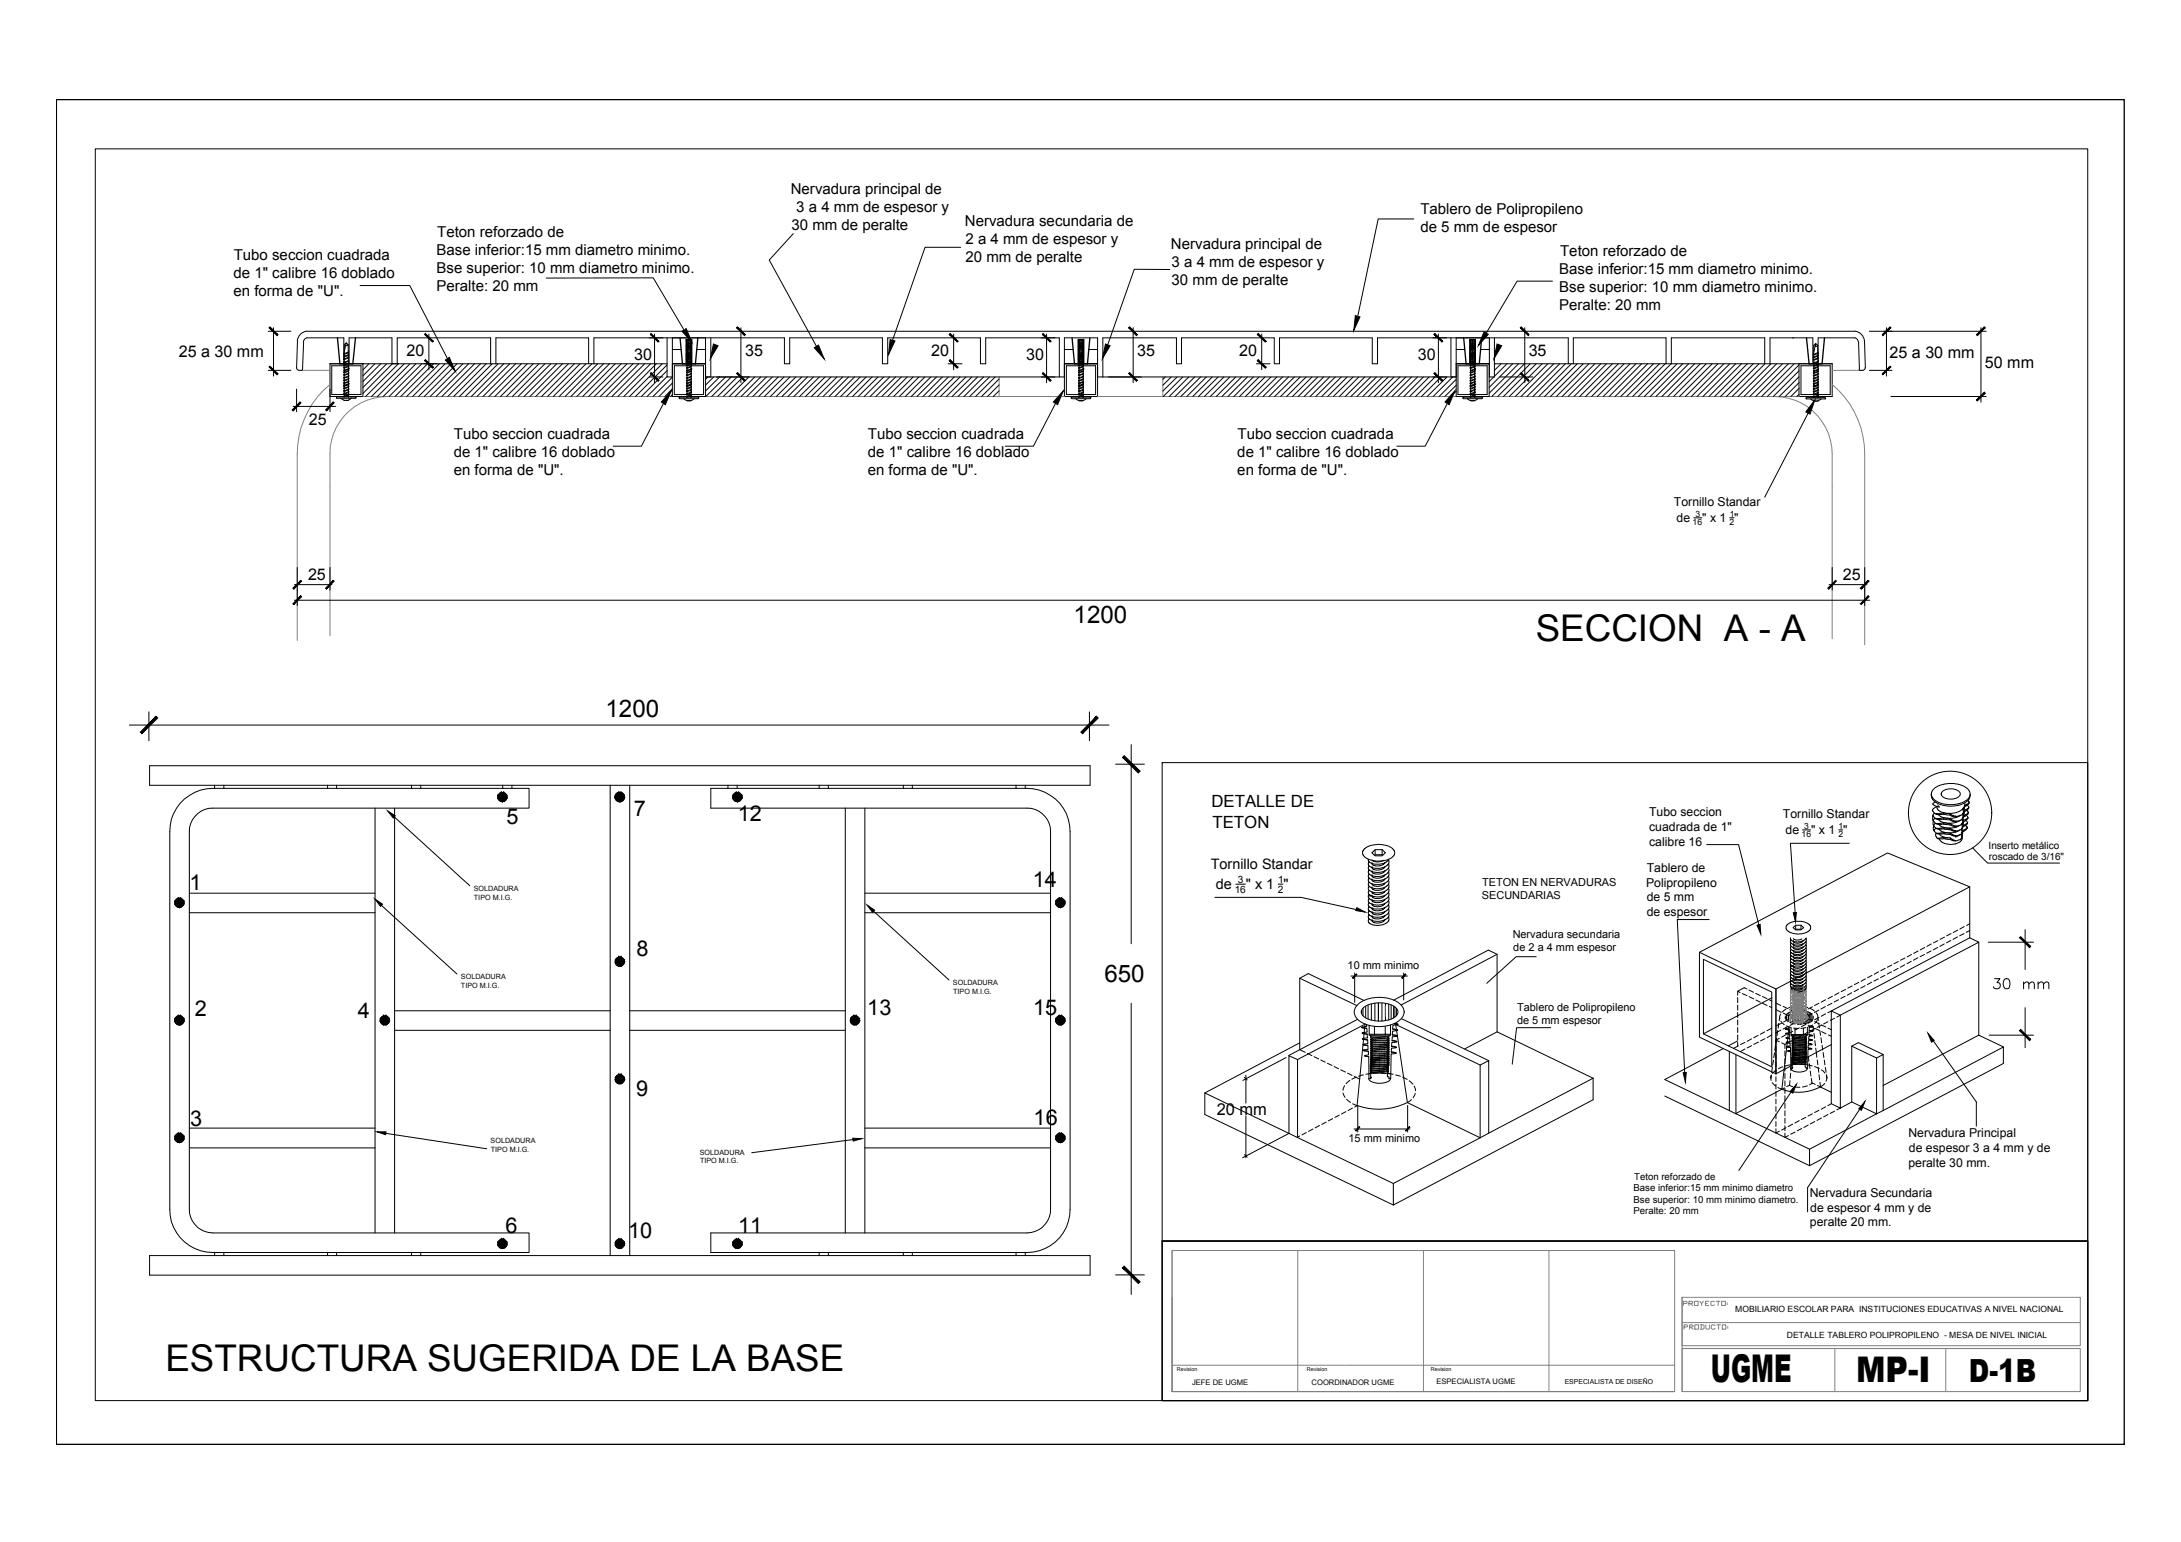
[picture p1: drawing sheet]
<svg xmlns="http://www.w3.org/2000/svg" width="420mm" height="297mm" viewBox="0 0 420 297" stroke-linecap="round" stroke-linejoin="round" font-family="sans-serif">
<defs><g id="words">
<text font-size="7.4" x="329.6" y="266.3">UGME</text>
<g font-size="7.1">
<text x="295.9" y="123.5">SECCION A - A</text>
<text x="31.9" y="264.1">ESTRUCTURA SUGERIDA DE LA BASE</text>
</g>
<text font-size="6.8" x="357.6" y="266.2">MP-I</text>
<text font-size="6.1" x="379.3" y="266.2">D-1B</text>
<text font-size="4.9" x="383.1" y="191.6">30 mm</text>
<g font-size="4.7">
<text x="206.8" y="119.9">1200</text>
<text x="116.7" y="138.1">1200</text>
<text x="212.8" y="189.2">650</text>
</g>
<g font-size="4.2">
<text x="97.6" y="158.7">5</text>
<text x="122.1" y="157.3">7</text>
<text x="142.1" y="158.2">12</text>
<text x="36.5" y="171.4">1</text>
<text x="199" y="170.9">14</text>
<text x="122.6" y="184.2">8</text>
<text x="37.5" y="195.7">2</text>
<text x="68.9" y="196.1">4</text>
<text x="167.1" y="195.5">13</text>
<text x="199" y="195.5">15</text>
<text x="122.5" y="211.1">9</text>
<text x="36.6" y="216.9">3</text>
<text x="199.1" y="216.7">16</text>
<text x="97.4" y="237.4">6</text>
<text x="121" y="238.4">10</text>
<text x="142.2" y="237.5">11</text>
</g>
<g font-size="3.2">
<text x="233.4" y="155.5">DETALLE DE</text>
<text x="233.6" y="159.4">TETON</text>
<text x="234.4" y="214.8">20 mm</text>
</g>
<g font-size="3.1">
<text x="34.4" y="68.8">25 a 30 mm</text>
<text x="78.3" y="68.6">20</text>
<text x="122.2" y="69.4">30</text>
<text x="143.5" y="68.6">35</text>
<text x="179.4" y="68.6">20</text>
<text x="197.7" y="69.4">30</text>
<text x="219.1" y="68.6">35</text>
<text x="238.7" y="68.6">20</text>
<text x="273.1" y="69.4">30</text>
<text x="294.5" y="68.6">35</text>
<text x="364" y="68.9">25 a 30 mm</text>
<text x="382.4" y="70.9">50 mm</text>
<text x="59.5" y="81.8">25</text>
<text x="59.3" y="111.8">25</text>
<text x="355" y="111.8">25</text>
</g>
<g font-size="2.9">
<text x="152.3" y="37.4">Nervadura principal de</text>
<text x="153.4" y="40.9">3 a 4 mm de espesor y</text>
<text x="273.6" y="41.2">Tablero de Polipropileno</text>
<text x="84.2" y="45.6">Teton reforzado de</text>
<text x="152.5" y="44.3">30 mm de peralte</text>
<text x="185.9" y="43.6">Nervadura secundaria de</text>
<text x="186" y="47.1">2 a 4 mm de espesor y</text>
<text x="225.6" y="47.9">Nervadura principal de</text>
<text x="273.6" y="44.6">de 5 mm de espesor</text>
<text x="45" y="53.5">de 1&quot; calibre 16 doblado</text>
<text x="45" y="50.1">Tubo seccion cuadrada</text>
<text x="84.1" y="49">Base inferior:15 mm diametro minimo.</text>
<text x="84.1" y="52.5">Bse superior: 10 mm diametro minimo.</text>
<text x="186" y="50.5">20 mm de peralte</text>
<text x="225.7" y="51.4">3 a 4 mm de espesor y</text>
<text x="300.4" y="52.8">Base inferior:15 mm diametro minimo.</text>
<text x="300.6" y="49.3">Teton reforzado de</text>
<text x="45" y="57">en forma de &quot;U&quot;.</text>
<text x="84.1" y="56">Peralte: 20 mm</text>
<text x="225.7" y="54.8">30 mm de peralte</text>
<text x="300.4" y="56.3">Bse superior: 10 mm diametro minimo.</text>
<text x="300.4" y="59.7">Peralte: 20 mm</text>
<text x="87.4" y="88">de 1&quot; calibre 16 doblado</text>
<text x="87.4" y="84.6">Tubo seccion cuadrada</text>
<text x="167.2" y="84.6">Tubo seccion cuadrada</text>
<text x="167.2" y="88">de 1&quot; calibre 16 doblado</text>
<text x="238.4" y="88">de 1&quot; calibre 16 doblado</text>
<text x="238.4" y="84.6">Tubo seccion cuadrada</text>
<text x="87.4" y="91.5">en forma de &quot;U&quot;.</text>
<text x="167.2" y="91.5">en forma de &quot;U&quot;.</text>
<text x="238.4" y="91.5">en forma de &quot;U&quot;.</text>
</g>
<g font-size="2.8">
<text x="233.2" y="167.5">Tornillo Standar</text>
<text x="234.2" y="171.3">de</text>
<text x="240" y="171.3">&quot; x 1 &quot;</text>
</g>
<g font-size="2.4">
<text x="322.5" y="97.6">Tornillo Standar</text>
<text x="323" y="100.6">de</text>
<text x="327.9" y="100.6">&quot; x 1 &quot;</text>
<text x="317.7" y="157.3">Tubo seccion</text>
<text x="317.7" y="160.1">cuadrada de 1&quot;</text>
<text x="343.5" y="157.7">Tornillo Standar</text>
<text x="344" y="160.7">de</text>
<text x="348.9" y="160.7">&quot; x 1 &quot;</text>
<text x="317.2" y="168">Tablero de</text>
<text x="317.7" y="162.9">calibre 16</text>
<text x="317.1" y="170.8">Polipropileno</text>
<text x="317.2" y="173.6">de 5 mm</text>
<text x="317.2" y="176.5">de espesor</text>
<text x="367.7" y="219.1">Nervadura Principal</text>
<text x="367.7" y="221.9">de espesor 3 a 4 mm y de</text>
<text x="367.7" y="224.7">peralte 30 mm.</text>
<text x="348.6" y="230.6">Nervadura Secundaria</text>
<text x="348.7" y="233.4">de espesor 4 mm y de</text>
<text x="348.7" y="236.2">peralte 20 mm.</text>
</g>
<g font-size="2.1">
<text x="285.5" y="173.2">SECUNDARIAS</text>
<text x="285.5" y="170.7">TETON EN NERVADURAS</text>
<text x="291.4" y="180.6">Nervadura secundaria</text>
<text x="291.5" y="183.1">de 2 a 4 mm espesor</text>
<text x="259.6" y="186.6">10 mm minimo</text>
<text x="292.3" y="194.7">Tablero de Polipropileno</text>
<text x="292.3" y="197.3">de 5 mm espesor</text>
<text x="259.8" y="220">15 mm minimo</text>
</g>
<g font-size="1.9">
<text x="383.1" y="163.5">Inserto metálico</text>
<text x="383.1" y="165.6">roscado de 3/16&quot;</text>
<text x="237.9" y="172">16</text>
<text x="238.4" y="170.1">3</text>
<text x="246.2" y="172">2</text>
<text x="246.2" y="170.1">1</text>
<text x="314.8" y="227.2">Teton reforzado de</text>
<text x="314.7" y="229.4">Base inferior:15 mm minimo diametro</text>
<text x="314.7" y="231.7">Bse superior: 10 mm minimo diametro.</text>
<text x="314.7" y="233.9">Peralte: 20 mm</text>
</g>
<g font-size="1.7">
<text x="326.1" y="101.1">16</text>
<text x="326.6" y="99.5">3</text>
<text x="333.2" y="101.1">2</text>
<text x="333.2" y="99.5">1</text>
<text x="347.1" y="161.3">16</text>
<text x="347.6" y="159.7">3</text>
<text x="354.1" y="161.2">2</text>
<text x="354.2" y="159.7">1</text>
<text x="334.3" y="252.8">MOBILIARIO ESCOLAR PARA INSTITUCIONES EDUCATIVAS A NIVEL NACIONAL</text>
<text x="344.2" y="257.7">DETALLE TABLERO POLIPROPILENO - MESA DE NIVEL INICIAL</text>
</g>
<g font-size="1.5">
<text x="229.6" y="266.9">JEFE DE UGME</text>
<text x="252.7" y="266.9">COORDINADOR UGME</text>
<text x="276.7" y="266.7">ESPECIALISTA UGME</text>
</g>
<g font-size="1.4">
<text x="91.3" y="171.6">SOLDADURA</text>
<text x="91.3" y="173.3">TIPO M.I.G.</text>
<text x="88.8" y="188.7">SOLDADURA</text>
<text x="88.8" y="190.3">TIPO M.I.G.</text>
<text x="183.6" y="189.8">SOLDADURA</text>
<text x="183.6" y="191.5">TIPO M.I.G.</text>
<text x="94.5" y="220.3">SOLDADURA</text>
<text x="94.6" y="221.9">TIPO M.I.G.</text>
<text x="134.8" y="222.4">SOLDADURA</text>
<text x="134.9" y="224.1">TIPO M.I.G.</text>
</g>
<text font-size="1.3" x="301.4" y="266.7">ESPECIALISTA DE DISEÑO</text>
<g font-size="1">
<text x="226.7" y="264.1">Revision</text>
<text x="251.8" y="264.1">Revision</text>
<text x="275.7" y="264.1">Revision</text>
</g>
</g></defs>
<!-- layer: 0 -->
<g fill="none" stroke="#000" stroke-width=".19">
<path d="M69.4 55h9.5l7.4 14.3M105.2 53.6l20.6-.1 6 10.1M152.8 45l-4.6 5.1 9.1 16.6M185.1 47.6h-6.9l-6.3 17.9M225.4 51.9h-6.9l-5.1 14.5M272.4 42.2h-6.9l-3.9 18.7M299.1 54.2h-6.8l-6 9.9M51.7 71.3h4.3M51.7 63.8h4.3M52.7 63.1v9.3M56.5 78.3h8.2M57.1 74.9v4.4"/>
<path d="M63.6 70.1h6.3M63.6 74.9v4.4M64.8 76.6l.1 .1h3.6M65.7 76.7a1.38 1.38 0 0 0 2 0M66.3 68.3v.3M66.3 68.8v.3M66.3 69.4v.4M66.3 69.9v.4M66.3 70.4v.4M66.3 70.9v.8M66.3 71.8v.4M66.3 72.3v.4"/>
<path d="M66.3 72.8v.5M66.3 73.3v.5M66.3 73.9v.4M66.3 74.4v.4M66.3 74.9v.4M66.3 75.4v.4M66.3 75.9v.4M66.3 76.4v.1M66.6 66.5l.2 .1 .3-.2-.4-.3-.4 1.6M66.7 66.1l-.4 .3v1.7M67.1 66.4v1.4M67.1 68v.3"/>
<path d="M67.1 68.5v.3M67.1 69.1v.4M67.1 69.6v.4M67.1 70.1v.4M67.1 70.6v.8M67.1 71.5v.4M67.1 72.1v.3M67.1 72.6v.4M67.1 73.1v.4M67.1 73.6v.4M67.1 74.1v.4M67.1 74.6v.4"/>
<path d="M67.1 75.1v.4M67.1 75.6v.4M67.1 76.1v.4M68.5 76.5l.1 .1M68.5 76.5h-3.7v.1M68.6 76.6l-.1 .1M68.6 76.6h.1M75.5 70.1h1.3M81.6 70.1h2.6M82.6 64.4v6.8M125.1 72.6h2.6M125.1 65.1h2.6"/>
<path d="M126.1 64.4v9.3M127.9 77.5l-4.3 8.5h-5.5M129.5 67.3h1.7M130.9 76.8l-.1-.3h3.7l.1 .2-.1 .1M131 76.8h3.5M131.7 76.8a1.38 1.38 0 0 0 2 0M132.2 70.1h1.1M132.2 70h1.1M132.2 69.8h1.1M132.2 69.6h1.1M132.2 69.4h1.1M132.2 69.1h1.1"/>
<path d="M132.2 68.9h1.1M132.2 68.7h1.1M132.2 68.5h1.1M132.2 68.3h1.1M132.2 68h1.1M132.2 67.8h1.1M132.2 67.6h1.1M132.2 67.4h1.1M132.2 67.2h1.1M132.2 66.9h1.1M132.2 66.7h1.1M132.2 66.5h1.1"/>
<path d="M132.2 66.3h1.1M132.2 66.1h1.1M132.2 65.8h1.1M132.2 65.6h1.1M132.3 65.4v4.7M132.4 69.4v.4M132.4 69.9v.4M132.4 70.5v.3M132.4 71v.7M132.4 71.9v.3M132.4 72.4v.4M132.4 72.9v.4"/>
<path d="M132.4 73.4v.4M132.4 73.9v.4M132.4 74.4v.4M132.4 74.9v.4M132.4 75.5v.3M132.4 76v.3M132.4 76.5h.1M132.4 65.4v4.7M132.6 66.6h.3l.2-.2-.4-.3-.4 1.7M132.7 65.4v4.7M132.7 66.1l-.4 .3M133 65.4v4.7"/>
<path d="M133.1 66.4v1.5M133.1 68v.4M133.1 68.5v.4M133.1 69.1v.4M133.1 69.7v.3M133.1 70.2v.3M133.1 70.7v.8M133.1 71.6v.4M133.1 72.1v.4M133.1 72.6v.4M133.1 73.1v.4M133.1 73.6v.4"/>
<path d="M133.1 74.1v.4M133.1 74.6v.4M133.1 75.2v.3M133.1 75.7v.3M133.1 76.2v.3M133.2 65.4v4.7M134.3 67.3h1.6M135.9 70.1h.1M138 72.6h6.3M142.7 63.1v10.6M182.7 70.1h2.6M183.7 64.4v6.8"/>
<path d="M200.6 72.6h2.6M200.6 65.1h2.6M201.6 64.4v9.3M203.4 77.5l-4.3 8.5h-5.4M205 67.3h1.7M206.5 76.8l-.1-.3h3.6l.1 .2-.1 .1M206.5 76.8h3.5M207.2 76.8a1.38 1.38 0 0 0 2.1 0M207.7 70.1h1.1M207.7 70h1.1M207.7 69.8h1.1M207.7 69.6h1.1"/>
<path d="M207.7 69.4h1.1M207.7 69.1h1.1M207.7 68.9h1.1M207.7 68.7h1.1M207.7 68.5h1.1M207.7 68.3h1.1M207.7 68h1.1M207.7 67.8h1.1M207.7 67.6h1.1M207.7 67.4h1.1M207.7 67.2h1.1M207.7 66.9h1.1"/>
<path d="M207.7 66.7h1.1M207.7 66.5h1.1M207.7 66.3h1.1M207.7 66.1h1.1M207.7 65.8h1.1M207.7 65.6h1.1M207.8 65.4v4.7M207.8 68.3v.4M207.8 68.8v.4M207.9 69.4v.4M207.9 69.9v.4M207.9 70.5v.3"/>
<path d="M207.9 71v.7M207.9 71.9v.3M207.9 72.4v.4M207.9 72.9v.4M207.9 73.4v.4M207.9 73.9v.4M207.9 74.4v.4M207.9 74.9v.4M207.9 75.5v.3M207.9 76v.3M207.9 76.5h.1M207.9 65.4v4.7"/>
<path d="M208.1 66.6h.3l.2-.2-.4-.3-.4 1.7M208.2 66.1l-.4 .3v1.8M208.3 65.4v4.7M208.6 65.4v4.7M208.6 69.1v.4M208.6 69.7v.3M208.6 70.2v.3M208.6 70.7v.8M208.6 71.6v.4M208.6 72.1v.4M208.6 72.6v.4M208.6 73.1v.4"/>
<path d="M208.6 73.6v.4M208.6 74.1v.4M208.6 74.6v.4M208.6 75.2v.3M208.6 75.7v.3M208.6 76.2v.3M208.7 65.4v4.7M209.8 67.3h1.6M211.4 70.1h.1M213.5 72.6h6.4M218.3 63.1v10.6M242 70.1h2.7"/>
<path d="M243.1 64.4v6.8M276 72.6h2.7M276 65.1h2.7M277.1 64.4v9.3M278.9 77.5l-4.3 8.5h-5.5M280.5 67.3h1.7M281.8 76.7l.1 .1M281.9 76.8h3.6M282.7 76.8a1.38 1.38 0 0 0 2 0M283.2 70.1h1M283.2 70h1M283.2 69.8h1"/>
<path d="M283.2 69.6h1M283.2 69.4h1M283.2 69.1h1M283.2 68.9h1M283.2 68.7h1M283.2 68.5h1M283.2 68.3h1M283.2 68h1M283.2 67.8h1M283.2 67.6h1M283.2 67.4h1M283.2 67.2h1"/>
<path d="M283.2 66.9h1M283.2 66.7h1M283.2 66.5h1M283.2 66.3h1M283.2 66.1h1M283.2 65.8h1M283.2 65.6h1M283.3 65.4v4.7M283.3 69.4v.4M283.3 69.9v.4M283.3 70.5v.3M283.3 71v.7"/>
<path d="M283.3 71.9v.3M283.3 72.4v.4M283.3 72.9v.4M283.3 73.4v.4M283.3 73.9v.4M283.3 74.4v.4M283.3 74.9v.4M283.3 75.5v.3M283.3 76v.3M283.3 76.5h.1M283.4 65.4v4.7M283.6 66.6h.2l.3-.2-.4-.3-.4 1.7"/>
<path d="M283.7 66.1l-.4 .3M283.7 65.4v4.7M284 65.4v4.7M284.1 66.4v1.5M284.1 68v.4M284.1 68.5v.4M284.1 69.1v.4M284.1 69.7v.3M284.1 70.2v.3M284.1 70.7v.8M284.1 71.6v.4M284.1 72.1v.4"/>
<path d="M284.1 72.6v.4M284.1 73.1v.4M284.1 73.6v.4M284.1 74.1v.4M284.1 74.6v.4M284.1 75.2v.3M284.1 75.7v.3M284.1 76.2v.3M284.1 65.4v4.7M285.2 67.3h1.7M285.5 76.5l.1 .1M285.5 76.5h-3.7v.2"/>
<path d="M285.6 76.7l-.1 .1M285.6 76.6v.1M286.9 70.1h.1M289 72.6h6.3M293.7 63.1v10.6M346.6 70.1h6.4M347.9 76.7l.1 .1M348.1 76.8h3.5M348.8 76.8a1.38 1.38 0 0 0 2 0M349.2 78l-9.2 17.8M349.4 68.4v.4M349.4 68.9v.4"/>
<path d="M349.4 69.5v.4M349.4 70v.4M349.4 70.5v.4M349.4 71v.8M349.4 71.9v.4M349.4 72.4v.5M349.4 73v.4M349.4 73.5v.4M349.4 74v.4M349.4 74.5v.4M349.4 75v.4M349.4 75.5v.4"/>
<path d="M349.4 76v.4M349.4 76.6h.1M349.7 66.6l.3 .1 .2-.2-.4-.3-.4 1.7M349.8 66.2l-.4 .3v1.8M350.2 66.5v1.5M350.2 68.1v.4M350.2 68.6v.4M350.2 69.2v.4M350.2 69.7v.4M350.2 70.2v.4M350.2 70.8v.7M350.2 71.6v.4"/>
<path d="M350.2 72.2v.4M350.2 72.7v.4M350.2 73.2v.4M350.2 73.7v.4M350.2 74.2v.4M350.2 74.7v.4M350.2 75.2v.4M350.2 75.7v.4M350.2 76.3v.3M351.6 76.6l.1 .1M351.6 76.6h-3.7v.2M351.7 76.7v.1"/>
<path d="M351.7 76.7l-.1 .1M360.1 71.3h4.4M360.1 63.8h22.5M363.4 63.1v9.3M364.3 76.4h18.3M381.6 63.1v14.4M56.7 115.6h303.5M56.7 112.6h7.3M57.3 109.3v7.3M63.6 109.3v4.4M352.4 112.6h7.2M353 109.3v4.4"/>
<path d="M359.2 109.3v7.3M24.9 139.7h188.7M28.7 137.1v5.6M209.9 137.1v5.6M28.8 147.5h181.2v3.8h-181.2zM35.5 153.9a8.4 8.4 0 0 1 5.5-2h60.9v3.8h-60.9a4.5 4.5 0 0 0-4.5 4.5v72.8a4.6 4.6 0 0 0 4.5 4.5h60.9v3.8h-60.9a8.3 8.3 0 0 1-8.3-8.3v-72.8a8.2 8.2 0 0 1 2.8-6.3zM72.2 155.7v81.8M75.2 156.6l15.3 14M76 155.7v81.8M95.9 153.3l.4-.5 .3-.1-.4 .2-.3 .5M95.9 153.8l.4 .5 .3 .1M95.9 153.4l.1 .1"/>
<path d="M95.9 153.7h.1M95.9 153.4h.1M95.9 153.8h.1M95.9 153.3h.1M95.9 153.3v.1M95.9 153.7v.1M95.9 153.7l.3 .4 .4 .3M96 153.6a.78 .78 0 0 0 .7 .7l-.1 .1M96 153.6l-.1 .1M96.2 153.7h.1M96.2 153.7l.4 .4M96.2 153.4h.1"/>
<path d="M96.2 153.7l.1-.1 .2 .4 .2 .1M96.2 153.4l.1 .1M96.3 153.3l-.1 .1M96.5 153l-.3 .2M96.5 152.7h.1M96.5 154.4h.1M96.6 154.1h.1M96.6 153h-.1M96.6 152.7l.1 .1M96.6 154.4h.1M96.6 152.7h.1M96.6 152.9l-.4 .5"/>
<path d="M96.7 153h.1M96.7 154.1h.1M96.7 152.8a.78 .78 0 0 0-.7 .7M96.7 153l-.4 .3v.2M96.8 153l.4 .3 .1 .2M96.9 152.8a.78 .78 0 0 1 .7 .7M96.9 152.9l.2 .1 .3 .4M96.9 154.1h.1M96.9 153h.1M96.9 153h-.1M96.9 154.4h.1M97 154.1h.1"/>
<path d="M97 153l.4 .4M97 152.7l-.2 .1M97 154.4h.1M97 152.7h.1M97 152.7l.4 .2 .2 .5M97 152.7l.5 .3 .2 .3M97.1 154.4h.1M97.1 152.7h.1M97.3 153.6l-.1 .2-.4 .3M97.3 153.6l.1 .1M97.4 153.7l-.4 .4M97.4 153.7l-.5 .4"/>
<path d="M97.4 153.7h.1M97.4 153.4h.1M97.4 153.4l-.1 .1M97.5 153.6l.1 .1M97.6 153.6a.78 .78 0 0 1-.7 .7l.1 .1M97.6 153.8v-.1l-.2 .4-.4 .3M97.6 153.3v.1M97.6 153.4l-.1 .1M97.6 153.7h.1M97.6 153.4h.1M97.6 153.8h.1M97.6 153.3h.1"/>
<path d="M97.7 153.8l-.4 .5-.3 .1M117.5 151.3v90.6M118.5 153.7a.91 .91 0 0 0 1.4 .6 .91 .91 0 0 0-.1-1.6 .91 .91 0 0 0-1.3 .9 .91 .91 0 0 1 1.3-.9 .91 .91 0 0 1 .2 1.5 .91 .91 0 0 1-1.5-.5M118.5 153.7a.87 .87 0 0 0 1.4 .5 .87 .87 0 0 0-.1-1.4 .87 .87 0 0 0-1.3 .8 .87 .87 0 0 1 1.2-.9 .87 .87 0 0 1 .2 1.5 .87 .87 0 0 1-1.4-.5v.1M118.6 153.4l.1 .1M118.6 153.7h.1M118.6 153.4h.1M118.6 153.8h.1M118.6 153.3h.1M118.6 153.6a.78 .78 0 0 0 .8 .7 .78 .78 0 0 0 .8-.7M118.7 153.6l-.1 .1M118.8 153.6l.2 .4 .2 .1"/>
<path d="M118.8 153.6a.61 .61 0 0 0 .5 .5 .61 .61 0 0 0 .7-.4M118.8 153.6l.2 .4 .3 .1M118.8 153.7h.1M118.9 153.4h.1M118.9 153.7h.1M118.9 153.4v.1M118.9 153.6l.2 .4 .2 .1M118.9 153.6v.1M119.2 152.7h.1M119.2 154.4h.1M119.2 152.7l-.4 .2-.3 .5M119.2 152.7a.71 .71 0 0 0-.7 .7"/>
<path d="M119.2 154.1h.1M119.2 153l-.2 .1-.2 .3M119.2 152.7l.2 .1M119.3 152.9l-.5 .5M119.3 154.1h.1M119.3 152.8a.78 .78 0 0 0-.7 .7M119.3 153h.1M119.3 153l-.4 .3v.2M119.4 154.3l-.2 .1M119.4 154.1h-.1M119.4 153l.3 .1 .2 .4M119.5 152.8a.78 .78 0 0 1 .7 .7"/>
<path d="M119.5 154.3l.1 .1M119.5 154.1h.1M119.5 153h.1M119.6 154.1h-.1M119.6 152.9l.4 .5M119.6 154.4h.1M119.6 154.1h.1M119.6 153h.1M119.6 152.7l-.1 .1M119.6 152.7h.1M119.6 152.7a.75 .75 0 0 1 .6 .7M119.7 152.7l.3 .2 .2 .5"/>
<path d="M119.7 154.4h.1M119.7 152.7h.1M119.7 153l.2 .2M119.9 153.6l-.2 .4-.3 .1M120 153.6v.1M120 153.7h.1M120 153.4h.1M120 153.3v.1M120 153.4v.1M120.2 153.6l.1 .1M120.2 153.7v.1M120.3 153.4l-.1 .1"/>
<path d="M120.3 153.7h.1M120.3 153.4h.1M120.3 153.8h.1M120.3 153.3h.1M121.3 151.3v90.6M136.9 151.9h61a8.3 8.3 0 0 1 8.2 8.3v72.8a8.3 8.3 0 0 1-8.2 8.3h-61v-3.8h61a4.5 4.5 0 0 0 4.5-4.5v-72.8a4.5 4.5 0 0 0-4.5-4.5h-61zM141.2 153.8a.75 .75 0 0 0 .7 .6M141.2 153.7v.1M141.2 153.7l.2 .4 .5 .3M141.2 153.4l.2-.5 .4-.2a.71 .71 0 0 0-.6 .7M141.2 153.4l.1 .1M141.2 153.7h.1"/>
<path d="M141.2 153.4h.1M141.2 153.8h.1M141.2 153.3h.1M141.3 153.6a.78 .78 0 0 0 .7 .7M141.3 153.6l-.1 .1M141.4 153.4h.1M141.4 153.7h.1M141.4 153.7l.5 .4M141.5 153.4h.1M141.5 153.7h.1M141.5 153.4v.1M141.5 153.6l.3 .4 .2 .1"/>
<path d="M141.5 153.6v.1M141.8 152.7h.1M141.8 154.4h.1M141.9 152.9l-.5 .5M141.9 154.1h.1M141.9 153l-.3 .1-.1 .3M141.9 152.7l.1 .1M141.9 154.4h.1M141.9 152.7h.1M142 152.8a.78 .78 0 0 0-.7 .7M142 153h.1M142 154.1h.1"/>
<path d="M142 153l-.4 .3-.1 .2M142 154.3l-.1 .1M142.1 153l.2 .1 .3 .4M142.1 152.8a.78 .78 0 0 1 .7 .7M142.1 154.1h.1M142.2 153h.1M142.2 154.1h.1M142.2 153h-.1M142.2 152.9l.4 .5M142.3 154.1h.1M142.3 153h.1M142.3 152.7l-.2 .1"/>
<path d="M142.3 154.4h.1M142.3 152.7h.1M142.3 152.7a.75 .75 0 0 1 .6 .7M142.3 152.7h-.1l.4 .2 .3 .5M142.3 153l.3 .2M142.6 153.6l-.3 .4-.2 .1M142.6 153.3l.1 .1M142.6 153.6v.1M142.6 153.7l-.4 .4M142.6 153.7h.1M142.6 153.4h.1M142.6 153.4v.1"/>
<path d="M142.7 153.7h.1M142.8 153.6a.78 .78 0 0 1-.7 .7l.2 .1M142.8 153.6l.1 .1M142.9 153.8v-.1l-.3 .4-.4 .3h.1M142.9 153.8l-.3 .5-.3 .1M142.9 153.4l-.1 .1M142.9 153.7h.1M142.9 153.4h.1M142.9 153.8h.1M142.9 153.3h.1M162.8 155.7v81.8M166.6 155.7v81.8"/>
<path d="M214.9 147.2h5.6M217.9 143.4v38.4M223.9 146.9h178.3v92.2h-178.3zM372.1 153v.6l.3 .5 1.3 .8a5.1 5.1 0 0 0 5.6-.9l.2-.4v-.6M372.3 156.1l.3 .4 .3 .2M372.3 156.1h.1M372.4 157.2l-.1 .6 .1 .3M372.4 157.1v.2l.5 .4M372.4 157.1h.1M372.4 158.1l.6 .6M372.5 158.2l-.1 .7 .7 .7M372.5 152l1-.6a5.3 5.3 0 0 1 5.7 .7l.3 .6v.6l-.6 .8-.8 .5a5.3 5.3 0 0 1-5.7-.7l-.3-.5v-.5z"/>
<path d="M372.6 159.1l-.1 .8 .6 .6M372.7 156.6l-.3 .3v.2M372.8 154.5a.36 .36 0 0 0-.3 .2 .36 .36 0 0 0 0 .3l1.1 .5-.2-.3M372.8 157.6l-.3 .3-.1 .2M372.9 158.6l-.4 .5M373 159.6l-.3 .1-.1 .3M373 158.6h.1M373.1 155.4l-.5 .3-.3 .4M373.1 155.3l.1 .5 .6 .6 1.5 .3a3.1 3.1 0 0 0 3-1.2M373.3 155v.1M373.4 156.9l.6 .5 1 .2h1.1l.7-.1M373.5 157.8l.6 .5 .8 .3h1.3l.6-.2v-.1"/>
<path d="M373.5 158.8l.5 .4 1 .3M373.5 159.7l.6 .5 .9 .2M374.3 152.4a2.72 2.72 0 0 1 3.2 .2 .81 .81 0 0 1-.6 1.1 2.63 2.63 0 0 1-2.8-.4l-.1-.4zM374.4 156.9l1.2 .1M374.4 156.6l-.8 .1h-.7l.3 .2h1.2M374.4 156.6l1.2 .1M374.4 156.6v.3M374.4 158.5l-1.4 .1 .3 .2 1.1-.1M374.4 157.5l-1.5 .2 .6 .2 .9-.1M374.4 158.5l1.3 .1M374.4 158.7l1.3 .2M374.4 157.5l1.2 .2"/>
<path d="M374.4 157.8h.2M374.4 157.5v.3M374.4 158.5v.2M374.5 159.4v.3M374.6 159.7h.1M374.6 157.8l1 .1M375.6 156.7l.7 .5h.5v.1h-.6a.64 .64 0 0 1-.6-.6zM375.6 157.7l1.2 .6-.6-.1a.67 .67 0 0 1-.6-.5zM375.7 159.5a4.6 4.6 0 0 0-2.4 .1h-.2l.3 .1h1.1l1.2 .1M375.7 158.6l1.1 .6M375.7 158.9l.6 .3h.5M375.7 159.5l1.1 .6h-.5l-.6-.3"/>
<path d="M375.7 158.6v.3M375.7 159.5v.3M376.8 159.4l-1 .1h-.7M376.8 159.2v.2M376.8 158.3l1.2-.4 .1 .6-.2 .3M376.8 157.3v.2M377.6 159.9l-.8 .4M377.6 158.9l-.8 .5M377.7 158l-.9 .4M377.8 157l-1 .5M377.9 159.8v.3a.71 .71 0 0 1-.8 .9l-.3 .1M377.9 159.7l-1.1 .4v.2"/>
<path d="M377.9 158.8l-1.1 .4M377.9 158.8h.1M377.9 158.8l.1 .7-.1 .2 .1-.3M377.9 159.7v.1M378 158.8h.1M378 158.7v.1M378.1 156.9l-1.3 .4M378.1 156.9h.1M378.1 156.9v.7l-.2 .3M378.1 159.9l-.1 .4M378.1 158.5v.2l-.2 .1M378.1 157.7v.2"/>
<path d="M378.1 159.9l.9-.5-.4 .6-.5 .2M378.1 159.9l-.1 .5M378.1 157.5v.2l-.1 .1M378.1 159.9v.5M378.2 159l-.1 .3M378.2 157.5h.1M378.2 159l.8-.5-.2 .4-.6 .4zM378.2 159l-.1 .4M378.2 156.5l-.1 .4M378.2 158.2l-.1 .4M378.2 158.4v.6M378.3 158l.8-.5-.4 .5"/>
<path d="M378.3 158l-.1 .3M378.3 158l-.2 .4M378.3 157.8v.5l.4-.3M378.4 156.3l-.2 .6-.1-.1M378.4 156.1l.7-.3 .2-.3v.3l-.5 .4-.4 .2zM378.4 156.4v.7l-.3 .4 .3-.4M378.4 156.1l-.2 .5 .2-.4M378.4 155.3l-.1 .6-.1-.2M378.4 155.4v.6M378.5 155.1l-.1 .4a.96 .96 0 0 0-.2 1l-.1 .4M378.5 154.7v.3M378.7 159l.3 .4"/>
<path d="M378.7 158l.3 .5M378.8 157.1l.3 .4M378.9 156.1l.3 .4M379 159.4h.1M379 155.1l.3 .4M379.1 154.1l.2 .3a.39 .39 0 0 1-.1 .4 .39 .39 0 0 1-.3 .2l-.4 .1v.3l.5-.3M379.2 156.5l-.1 .3-.3 .3-.5 .2 .1-.2M379.2 156.5l-.2 .3-.6 .3M379.3 154.6v.2l-.3 .3M33.7 174.2l.1 .2 .5 .4M33.7 173.7h.1M33.7 174.1v.1"/>
<path d="M33.7 174.1l.2 .4 .4 .3M33.7 173.8l.1 .1M33.7 174.1h.1M33.7 173.8h.1M33.7 174.2h.1M33.8 174a.78 .78 0 0 0 .7 .7M33.8 174l-.1 .1M34 174h.1M34 173.8h.1M34 174.1h.1M34 173.8l.1 .1M34 173.9l.1 .3 .4 .2"/>
<path d="M34.1 174h-.1M34.3 173l-.5 .4-.1 .2M34.3 173.1h.1M34.3 174.8h.1M34.3 173l-.4 .3-.2 .4M34.4 173.3l-.5 .5 .5-.5M34.4 174.5l-.5-.5 .5 .5M34.4 173.3h.1M34.4 174.5h.1M34.4 173.1l.1 .1M34.4 174.8h.1M34.4 173.1h.1"/>
<path d="M34.4 173.3l.1 .1M34.5 173.1a.78 .78 0 0 0-.7 .7M34.5 173.4l-.4 .2-.1 .3M34.5 174.7l-.1 .1M34.5 174.5h-.1M34.6 173.4h.2l.3 .5M34.6 174.5h.1M34.6 173.1a.78 .78 0 0 1 .7 .7M34.7 174.7v.1M34.7 174.5h.1M34.7 173.3h.1M34.7 173.3l-.1 .1"/>
<path d="M34.7 173.3l.5 .5M34.7 173.1v.1M34.7 174.8h.1M34.7 173.1h.1M34.8 174.8h.1M34.8 173.1h.1M35.1 173.9l-.3 .4-.2 .1M35.1 174h.1M35.1 174.1l-.4 .4M35.2 174.1l-.5 .4M35.2 174h.1M35.2 173.8h.1"/>
<path d="M35.2 174.1h.1M35.2 173.8l-.1 .1M35.3 174a.78 .78 0 0 1-.7 .7M35.3 174l.1 .1M35.4 174.1l-.2 .4-.5 .2 .4-.1 .3-.4M35.4 174.1v.1M35.4 173.7h.1M35.4 173.8l-.1 .1M35.4 174.1h.1M35.4 173.8h.1M35.4 173.6l-.3-.4-.4-.2 .5 .3 .2 .4M35.5 174.2h.1"/>
<path d="M35.5 173.7h.1M72.7 173.7l15.3 13.9M167.5 174.8l15.3 14M203.4 174.2l.3 .4 .4 .1M203.4 174.2h.1M203.4 173.7h.1M203.4 174.1v.1M203.4 174.1l.3 .4 .4 .2M203.4 173.8l.1 .1M203.4 174.1h.1M203.4 173.8h.1M203.5 174a.78 .78 0 0 0 .7 .7l-.1 .1"/>
<path d="M203.5 174l-.1 .1M203.7 174.1l.4 .4M203.7 174v-.1l.3 .4 .2 .1M203.7 174h.1M203.7 173.8h.1M203.7 174.1h.1M204 173.1h.1M204 174.8h.1M204.1 173l-.4 .2-.3 .4M204.1 173.3l-.4 .5M204.1 173l-.4 .3-.3 .4M204.1 174.5h.1"/>
<path d="M204.1 173.3h.1M204.1 173.1h.1a.78 .78 0 0 0-.7 .7M204.1 174.8h.1M204.1 173.1h.1M204.2 174.5h.1M204.2 173.3h.1M204.2 173.3v.1M204.2 173.4l-.5 .4M204.3 173.4l.4 .2 .1 .3 .1-.1M204.3 174.5h.1M204.4 174.5h.1M204.4 173.3h.1"/>
<path d="M204.4 173.3l-.1 .1M204.4 174.7l.1 .1M204.4 173.3l.5 .5M204.4 173l.5 .3 .2 .4M204.5 174.5h.1M204.5 173.3h.1M204.5 173.1h-.2a.78 .78 0 0 1 .7 .7M204.5 174.8h.1M204.5 173.1h.1M204.5 173h-.1M204.5 173l.5 .4 .1 .2M204.9 174.1l-.5 .4"/>
<path d="M204.9 174l-.1-.1-.3 .4-.2 .1M204.9 174h.1M204.9 173.8h.1M204.9 174.1h.1M205 174a.78 .78 0 0 1-.7 .7l.2 .1M205 174l.1 .1M205.1 174.1l-.2 .4-.5 .2M205.1 174.1v.1M205.1 173.7h.1M205.1 173.8l-.1 .1M205.1 174.1h.1M205.1 173.8h.1"/>
<path d="M205.1 174.2h.1M205.1 174.2l-.3 .4-.3 .2M234 172.9h16.6l11.9 2.6M262.8 163.5l.9-.5a4.4 4.4 0 0 1 4.8 .7l.2 .4-.2 .7-.5 .5-.9 .4a4.2 4.2 0 0 1-4.4-.9l-.2-.7zM263.6 165.5v.3l.2 .3 1 .4 1.7-.2 .7-.3 .3-.5M263.8 172.3l-.2 .3h.4M264 172.6h.2M264 172.5v.1M264.1 172.5v.1M264.3 164.3l.6-.6h1.4l.6 .6-.6 .6h-1.4zM264.3 176.5l.2 .3 .5 .2 1.1-.1 .6-.4M264.3 175.7l.2 .4 .7 .1 .9-.1 .6-.4"/>
<path d="M264.3 175l.2 .3 .5 .1h1.1l.6-.4M264.3 173.4l.1 .3 .7 .2 1-.1 .6-.4M264.3 174.2l.1 .2 .2 .2 .6 .1 .8-.1 .7-.4M264.3 177.3l.2 .3 .6 .2 .9-.1 .7-.4M264.3 171.8l.1 .3 .7 .2 1.1-.1 .5-.4M264.3 171l.2 .4 .5 .1 1.1-.1 .6-.4M264.3 170.2l.2 .4 .6 .1 1.1-.1 .5-.3M264.3 168.7l.2 .3 .6 .2 .9-.1 .7-.4M264.3 167.9l.2 .3 .5 .2 .9-.1 .8-.4M264.3 167.1l.2 .3 .7 .2 .9-.1 .6-.4M264.3 165.7l.3 .2 .6 .1h.6l.7-.3M264.3 166.3l.2 .3 .5 .2 1.1-.1 .6-.4"/>
<path d="M264.3 169.5l.2 .3 .5 .1h.9l.8-.4M264.3 176.5h.1M264.3 175.7h.1M264.3 175h.1M264.3 173.4h.1M264.3 174.2h.1M264.3 177.3h.1M264.3 172.6h.1M264.3 171h.1M264.3 168.7h.1M264.3 167.9h.1M264.3 167.1h.1"/>
<path d="M264.3 166.3h.1M264.3 169.5h.1M264.9 163.7v.9M266.3 163.7v1.1M266.3 164.6h-1.4l-.1 .2M266.7 172.5l-.2 .3-.7 .3-1.1-.1-.4-.4M266.7 167v.1M266.7 167.8v.1M266.7 168.6v.1M266.7 170.2v.1M266.7 171h.1M266.7 171.7v.1"/>
<path d="M266.7 173.3v.1M266.7 174.9v.1M266.7 175.7h.1M266.7 176.4v.1M266.8 173.2l-.1 .2M266.8 177.2l-.1 .1v-.1M266.8 176.4l-.1 .1M266.8 175.6l-.1 .1M266.8 174l-.1 .1M266.8 174.8l-.1 .2M266.8 172.5l-.1 .1M266.8 171.7l-.1 .1"/>
<path d="M266.8 170.9l-.1 .1M266.8 169.3l-.1 .1M266.8 168.5l-.1 .2M266.8 167.7l-.1 .2M266.8 166.2l-.1 .1v-.1M266.8 167l-.1 .1M266.8 170.1l-.1 .2M267.5 176.6l.1 .7-.4 .5-.7 .3-1 .2-.9-.1-.8-.3-.2-.3 .2-.6M267.5 175.9l.1 .6-.4 .5-1.4 .5-1.1-.1-.8-.3-.3-.3v-.3l.2-.3M267.5 175.1l.1 .6-.2 .3-.6 .4-.9 .3h-1.1l-1-.4-.2-.3 .2-.6M267.5 174.3l.1 .6-.4 .5-.7 .3-.9 .2h-.9l-.8-.3-.3-.4v-.3l.2-.2M267.5 173.5l.1 .6-.2 .3-.7 .5-.8 .2h-1.1l-.9-.3-.3-.4 .2-.5"/>
<path d="M267.5 172.7l.1 .6-.3 .4-.6 .4-1 .2h-1l-.7-.3-.4-.3v-.4l.2-.2M267.5 171.9l.1 .6-.2 .3-.2 .3-1.1 .4h-1.2l-.6-.1-.6-.3-.1-.5M267.5 171.1l.1 .7-.2 .3-.6 .4-.8 .2h-1.3l-.9-.3-.2-.3v-.3l.2-.3M267.5 170.4l.1 .6-.4 .5-.6 .3-.8 .2h-.9l-1-.4-.3-.3v-.3l.2-.3M267.5 169.6l.1 .6-.3 .4-.7 .4-1.1 .2h-.7l-1-.4-.2-.3 .2-.6M267.5 168.8l.1 .6-.3 .4-.7 .4-.8 .2h-.9l-.9-.2-.4-.5v-.3l.2-.2M267.5 168l.1 .6-.3 .4-.6 .4-1.2 .2-1.1-.1-.6-.2-.2-.3 .2-.6M267.5 167.2l.1 .6-.4 .5-.7 .4-.7 .1h-1.1l-.7-.3-.4-.3v-.4l.2-.2M267.5 166.4l.1 .6-.4 .6-.9 .4-.8 .1-.9-.1-.8-.3-.2-.3 .2-.6M267.5 165.6l.1 .7-.4 .4-.6 .4-.8 .2-1.1-.1-.8-.3-.3-.3v-.3l.2-.3M328.8 162.7h6.1l4 15.6M329.3 177.1h-6.2l1.5 29.7"/>
<path d="M344.4 178l1.2-.5h1.4l1.4 .5 .4 .4v.5l-.4 .5-.9 .4-.9 .1-1-.1-.9-.3-.5-.4-.1-.6zM345.4 178.7l.5-.5h1l.6 .5-.6 .4h-1zM345.9 178.2v.8M346.9 178.2l.1 .9M346.9 179l-1.1 .1M356.3 162.4h-11.4l1 15.1M373.1 160.5a.55 .55 0 0 0 .1 .9l.1 .2M373.3 161.6h.3M373.6 160.7l.3 .3 .6 .3M374.5 160.6l1.2 .2M374.5 160.3v.3M374.5 161.6l1.2 .1"/>
<path d="M374.5 161.3l1.2 .1M374.5 161.3l-1.2 .3M374.5 161.6h-.9M374.5 161.3v.3M374.9 161.3l.4 .1M375.7 160.5l1.1 .6h-.4l-.7-.3M375.7 161.4l1.1 .6h-.4l-.7-.3M375.7 160.5a4.8 4.8 0 0 0-2.4 0h-.2l.3 .2 1.1-.1M375.7 160.5v.3M375.7 161.4v.3M376.8 160.3l-1 .2-.7-.1M377.6 160.8l-.7 .4h-.2v-.1"/>
<path d="M377.8 161.6l-1 .4M377.8 160.7l.1 .4-.1 .5 .1-.3M377.9 160.4v.4M378.1 160.3l-.1 1.3-.1 .3-.4 .3-.8 .4-1.2 .1-.7-.2-.9-.4-.3-.5M380 163.3l2.9 3h13.9M33.7 196.8l.1 .3 .5 .3M33.7 196.3v.1M33.7 196.7v.1M33.7 196.7l.2 .5 .5 .2M33.7 196.4l.1 .1M33.7 196.7h.1M33.7 196.4h.1"/>
<path d="M33.7 196.8h.1M33.7 196.3h.1M33.8 196.6a.78 .78 0 0 0 .7 .7M33.8 196.7h-.1M34 196.7h.1M34 196.4h.1M34 196.4l.1 .1M34 196.6l.3 .4 .2 .1M34.1 196.6l-.1 .1M34.3 195.7l-.5 .3-.1 .3M34.3 195.7h.1M34.3 197.5h.1"/>
<path d="M34.3 195.7l-.4 .2-.2 .5M34.4 195.9h.1M34.4 197.1l-.5-.4 .5 .4M34.4 197.4h-.1M34.4 196h.1M34.4 197.2h.1M34.4 195.7l.1 .1M34.4 197.4h.1M34.4 195.7h.1M34.4 197.1v.1M34.4 195.9l-.5 .5 .5-.4M34.4 196l.1 .1"/>
<path d="M34.5 195.8a.78 .78 0 0 0-.7 .7M34.5 196l-.4 .3-.1 .2M34.5 197.3l-.1 .1M34.5 197.1l-.1 .1M34.6 196l.2 .1 .3 .4M34.6 197.1l.1 .1M34.6 195.8a.78 .78 0 0 1 .7 .7M34.7 197.3v.1M34.7 195.9l.5 .5M34.7 197.1v.1M34.7 197.2h.1M34.7 196h.1"/>
<path d="M34.7 196l-.1 .1M34.7 196l.5 .4M34.7 195.9h.1M34.7 195.7v.1M34.7 197.4h.1M34.7 195.7h.1M34.8 197.5h.1M34.8 195.7h.1M35.1 196.6l-.3 .4-.2 .1M35.1 196.6l.1 .1M35.1 196.7l-.4 .4M35.2 196.7l-.5 .4"/>
<path d="M35.2 196.7h.1M35.2 196.4h.1M35.2 196.4l-.1 .1M35.3 196.6a.78 .78 0 0 1-.7 .7M35.3 196.7h.1M35.4 196.7l-.2 .5-.5 .2M35.4 196.7v.1M35.4 196.3v.1M35.4 196.4l-.1 .1M35.4 196.7h.1M35.4 196.4h.1M35.4 196.3l-.3-.5-.4-.1 .5 .2 .2 .5"/>
<path d="M35.4 196.8l-.3 .5-.4 .1M35.5 196.8h.1M35.5 196.3h.1M73.3 196.8l.3 .5 .3 .1M73.3 196.4l.1 .1M73.3 196.7h.1M73.3 196.4h.1M73.3 196.8h.1M73.3 196.3h.1M73.3 196.8v-.1l.2 .5 .5 .2M73.3 196.3v.1M73.4 196.6a.78 .78 0 0 0 .7 .7l-.2 .1"/>
<path d="M73.4 196.7h-.1M73.5 196.8l.3 .4M73.5 196.4h.1M73.5 196.7h.1M73.5 196.7l-.1 .2M73.5 196.7l.5 .4M73.6 196.7v-.1l.3 .4 .2 .1M73.6 196.4h.1M73.6 196.7h.1M73.6 196.4v.1M73.8 195.9l-.3 .2v.3M73.9 195.9v.1"/>
<path d="M73.9 195.7h.1M73.9 197.5h.1M73.9 195.7l-.3 .1-.3 .5M73.9 197.2h.1M73.9 196h.1M73.9 195.7l.2 .1M73.9 197.4h.1M74 195.9h.1M74 195.7l-.5 .2-.2 .5M74 196l-.5 .4M74 197.1v.1M74 195.9l-.5 .5"/>
<path d="M74 196h.1M74 197.2h.1M74 196l.1 .1M74.1 195.8a.78 .78 0 0 0-.7 .7M74.1 197.1l-.1 .1M74.1 196l-.4 .3-.1 .2M74.2 196l.4 .3 .1 .2M74.2 197.1v.1M74.2 195.8a.78 .78 0 0 1 .7 .7M74.2 196h.1M74.2 197.2h.1M74.2 196v.1"/>
<path d="M74.3 197.1v.1M74.3 197.4h.1M74.3 196l.4 .4M74.3 195.7l.4 .2 .3 .5M74.3 195.9l.4 .5M74.3 197.2h.1M74.3 196h.1M74.3 197.2h.2M74.3 195.7l-.1 .1M74.3 195.7h.1M74.4 195.7h-.1M74.4 195.7l.3 .1 .3 .5"/>
<path d="M74.4 197.5h.1M74.4 195.7h.1M74.4 195.9l.4 .4M74.5 195.9l-.2 .1M74.7 196.7l-.4 .4M74.7 196.7h.1M74.7 196.4h.1M74.7 196.7v-.1l-.3 .4-.2 .1M74.7 196.7l.1 .2M74.7 196.4v.1M74.8 196.8l-.4 .4M74.8 196.3l-.1 .1"/>
<path d="M74.9 196.6a.78 .78 0 0 1-.7 .7l.1 .1M74.9 196.7h.1M75 196.7l-.3 .5-.4 .2M75 196.7v.1M75 196.3v.1M75 196.4l-.1 .1M75 196.7h.1M75 196.4h.1M75 196.8h.1M75 196.3h.1M75 196.8l-.3 .5-.3 .1M76 198.5h41.5"/>
<path d="M76 194.7h41.5M118.5 185.5l.4 .5 .2 .1M118.5 185.4v.1M118.5 185.4l.3 .5 .4 .2M118.6 185.1l.1 .1M118.6 185.4h.1M118.6 185.1h.1M118.6 185.5h.1M118.6 185h.1M118.6 185.3a.78 .78 0 0 0 .7 .7M118.7 185.3l-.1 .1M118.7 185.5l.4 .4"/>
<path d="M118.7 185l.1 .1M118.8 185.4l.5 .4M118.8 185.4l.4 .4M118.8 185.1h.1M118.8 185.4h.1M118.8 185.4l-.1 .2M118.9 185.1h.1M118.9 185.4h.1M118.9 185.1v.1M118.9 185.3l.4 .6M118.9 185.3v.1M119.1 184.4l-.5 .3-.1 .4"/>
<path d="M119.2 184.4h.1M119.2 186.1h.1M119.2 184.4l-.4 .2-.3 .5M119.2 184.7l-.4 .4M119.2 185.9h.1M119.2 184.6h.1M119.2 184.6l-.1-.1-.4 .4M119.2 185.9h-.1M119.2 184.4l.2 .1M119.3 184.6h.1M119.3 184.6l-.5 .5M119.3 185.8v.1"/>
<path d="M119.3 184.5a.78 .78 0 0 0-.7 .7M119.3 184.7l-.4 .5M119.3 184.7h.1M119.3 185.9h.1M119.4 186l-.2 .1M119.4 184.7l.4 .3 .1 .2M119.5 184.5a.78 .78 0 0 1 .7 .7l.1-.1M119.5 186l.1 .1M119.5 185.8v.1M119.5 185.9h.1M119.5 184.7h.1M119.6 184.7l.4 .4"/>
<path d="M119.6 184.6l.4 .5M119.6 185.9h.1M119.6 184.6h.1M119.6 184.4l-.1 .1M119.6 186.1h.1M119.6 184.4h.1M119.6 184.4l.5 .3 .1 .4M119.7 184.4l.3 .2 .2 .5M119.7 186.1h.1M119.7 184.4h.1M119.7 184.6l.4 .3M119.7 184.5l-.1 .1"/>
<path d="M119.9 185.3l-.2 .4-.3 .1M120 185.3v.1M120 185.4l-.4 .4M120 185.4l-.4 .5M120 185.4h.1M120 185.1h.1M120 185.1v.1M120 185.4l.1 .2M120.1 185.5l-.4 .4M120.1 185l-.1 .1M120.2 185.4l-.2 .5-.3 .2M120.2 185.4v.1"/>
<path d="M120.3 185.5l-.4 .5-.3 .1M120.3 185.4l-.1-.1a.78 .78 0 0 1-.7 .7M120.3 185.4h.1M120.3 185.1h.1M120.3 185.5h.1M120.3 185h.1M121.3 198.5h41.5M121.3 194.7h41.5M163.8 196.8l.1 .3 .5 .3M163.8 196.3v.1M163.8 196.7v.1M163.8 196.7l.3 .5 .4 .2"/>
<path d="M163.9 196.4v.1M163.9 196.7h.1M163.9 196.4h.1M163.9 196.8h.1M163.9 196.3h.1M163.9 196.6a.78 .78 0 0 0 .7 .7M164 196.8l.4 .4M164 196.3l.1 .1M164.1 196.4h.1M164.1 196.7h.1M164.1 196.7l-.1 .2M164.1 196.4l.1 .1"/>
<path d="M164.2 196.6l.2 .4 .2 .1M164.2 196.6l-.1 .1M164.4 195.9l-.4 .4M164.4 195.9l.1 .1M164.4 195.7l-.5 .3-.1 .3M164.5 195.7h.1M164.5 197.5h.1M164.5 195.7l-.4 .2-.3 .5M164.5 195.9h.1M164.5 197.1l-.4-.4 .5 .4M164.5 197.4h.1M164.5 197.2h.1"/>
<path d="M164.5 196h.1M164.5 197.2h-.1M164.5 195.7l.2 .1M164.6 197.1l-.1 .1M164.6 195.9l-.5 .5 .4-.4M164.6 196h.1M164.6 197.2h.1M164.6 196l.1 .1M164.6 195.8a.78 .78 0 0 0-.7 .7M164.6 196l-.4 .3v.2M164.7 197.3l-.2 .1M164.7 197.1l-.1 .1"/>
<path d="M164.7 196l.4 .3 .1 .2M164.7 197.1l.1 .1M164.8 195.8a.78 .78 0 0 1 .7 .7M164.8 197.3l.1 .1M164.8 197.1l.1 .1M164.8 196h.1M164.8 197.2h.1M164.8 196l-.1 .1M164.9 195.9l.4 .5-.4-.4M164.9 197.2h.1M164.9 196h.1M164.9 196h.2l.3 .3"/>
<path d="M164.9 195.7l-.1 .1M164.9 197.4h.1M164.9 195.7h.1M165 197.5h.1M165 195.7h.1M165.2 196.6l-.2 .4-.3 .1M165.3 196.6v.1M165.3 196.7l-.5 .4M165.3 196.7l-.4 .4M165.3 196.4h.1M165.3 196.7h.1M165.3 196.4v.1"/>
<path d="M165.3 196.7l.1 .2M165.4 196.8l-.4 .4M165.4 196.3l-.1 .1M165.5 196.6a.78 .78 0 0 1-.7 .7M165.5 196.7h.1M165.5 196.3v.1M165.6 196.8l-.4 .5-.3 .1 .4-.2 .2-.5v.1M165.6 196.3l-.4-.5-.3-.1 .4 .2 .2 .5M165.6 196.4l-.1 .1M165.6 196.7h.1M165.6 196.4h.1M165.6 196.8h.1"/>
<path d="M165.6 196.3h.1M203.4 196.8l.3 .5 .4 .1M203.4 196.8h.1M203.4 196.3h.1M203.4 196.3v.1M203.4 196.7v.1M203.4 196.7l.3 .5 .4 .2M203.4 196.4l.1 .1M203.4 196.7h.1M203.4 196.4h.1M203.5 196.6a.78 .78 0 0 0 .7 .7l-.1 .1M203.5 196.7h-.1"/>
<path d="M203.7 196.7h.1M203.7 196.7l.4 .4M203.7 196.7v-.1l.3 .4 .2 .1M203.7 196.4h.1M203.7 196.4v.1M204 195.7h.1M204 197.5h.1M204.1 195.7l-.4 .1-.3 .5M204.1 195.9h.1M204.1 195.7l-.4 .2-.3 .5M204.1 196l-.4 .4M204.1 197.2h.1"/>
<path d="M204.1 196h.1M204.1 195.7l.1 .1M204.1 197.4h.1M204.1 195.7h.1M204.1 197.1v.1M204.1 195.9l-.4 .5M204.2 197.2h.1M204.2 196h.1M204.2 196v.1M204.2 195.8a.78 .78 0 0 0-.7 .7M204.2 196l-.4 .3-.1 .2M204.2 197.1v.1"/>
<path d="M204.3 196l.4 .3 .1 .2M204.3 197.1l.1 .1M204.3 195.8a.78 .78 0 0 1 .7 .7M204.4 195.9l.5 .5M204.4 197.1v.1M204.4 197.2h.1M204.4 196h.1M204.4 196l-.1 .1M204.4 197.4h.1M204.4 196l.5 .4M204.4 195.7l.5 .2 .2 .5M204.4 195.9h.1"/>
<path d="M204.5 197.2h.1M204.5 196h.1M204.5 195.7l-.2 .1M204.5 197.4h.1M204.5 195.7h.1M204.5 195.7h-.1M204.5 195.7l.3 .1 .3 .5M204.5 197.5h.1M204.9 196.7l-.5 .4M204.9 196.7h.1M204.9 196.7l-.1-.1-.3 .4-.2 .1M204.9 196.4h.1"/>
<path d="M204.9 196.4l-.1 .1M205 196.6a.78 .78 0 0 1-.7 .7l.2 .1M205 196.7h.1M205.1 196.7l-.2 .5-.5 .2M205.1 196.7v.1M205.1 196.3v.1M205.1 196.4l-.1 .1M205.1 196.7h.1M205.1 196.4h.1M205.1 196.8h.1M205.1 196.3h.1M205.1 196.8l-.1 .3-.5 .3"/>
<path d="M217.9 193.3v56.1M250.4 188.4l11 5.3M260.3 188h10.8M261 187.4v5.7M261.5 196.4l-13.2 6.9v15l1.7 .8v-15M261.7 193.4a7 7 0 0 1 8-.1 2.03 2.03 0 0 1-.6 3.6 7.2 7.2 0 0 1-7.4-.4 1.92 1.92 0 0 1 0-3.1zM262.3 197.9l1 .2M262.3 194.7v.6M262.4 199l1 .2M262.6 194.2v1.5M262.6 194.2a5.6 5.6 0 0 1 6.4 0 1.1 1.1 0 0 1-.5 1.8 5.8 5.8 0 0 1-5.9-.3 1.01 1.01 0 0 1 0-1.5zM262.8 192.8l-10.8-5.2-1.6 .8v13.8"/>
<path d="M263.1 193.9v2.2M263.3 197.4v.3l-1 .2 1 .1 .1 .8-1 .2 1 .2v.8h-.9v.2l1 .1v.8h-.7l-.2 .2 .9 .1 .1 .8-1 .1 1 .2v.7l-.7 .2 .8 .2v4.2h.4l.1-.2-.1-.1v-3.5M263.6 193.6v2.7M263.8 199.2v.2h.3v.3M263.8 197.5v1.7h1v.2M264.1 199.7v.3h.3l-.3 .2M264.1 199.7l.3 .1 3.2 .2M264.1 199.6l3.5 .1M264.1 199.4h3.5M264.2 193.4v3.1M264.2 200l3.4 .2M264.8 197.7v1.5h2.1v.2"/>
<path d="M264.9 193.3v3.3M265.5 193.2v3.5M266.2 193.2v3.5M266.9 193.4v3.2M267.5 193.4v3.1M267.6 200v.2M267.9 199.2v.2h-.3v.3l-.4 .1 .4 .2M267.9 197.5v1.7h-1v-1.5M268 193.6v2.7M268.2 199.3l1 .2M268.3 198.2l.9 .2M268.5 192.7l18.2-9.7 1.7 .8v15l18.5 8.9-20.1 10.6"/>
<path d="M268.5 193.8v2.3M268.6 197.2l16.5 8M268.6 197.2l.7 .2-1 .1v.8l1 .2-1 .1-.1 .8 1 .2-1 .1v.8l.9 .1v.1l-1 .1v.8h.7l.2 .2-.9 .1-.1 .8 1 .2-1 .1-.1 4.8h-.3v-.3l-.3-.1-.1-3.3 .4-.1M268.7 197.2l.6 .1M268.7 194v1.9M268.8 197.2l2.3 15.2 14 6.8v-14l1.7-.9v14l-18.4 9.7v4.1l38.5-20.2v-4.2M269 194.2v1.5M270 196.2l16.8 8.1M270.4 187.4v5.2M288.4 183.8l-18.5 9.8M288.4 198.8l-6.3 3.3M295.9 184.3h-3.8l-5.7 5.1"/>
<path d="M298.7 198h-6.5l-.9 7M343.9 198.3l.8 .1M343.9 195.7v.5M344 199.1l.7 .1M344.1 200l.7 .1M344.2 195.4v1.1M344.5 195.1v1.7M344.9 195v2M344.9 180.7l.1 .4 1.1 .4 1.1-.2 .8-.6M345 199.3v.1h.3v.2M345 198v1.3h.8v.1M345 185.9l-.1 .3 .3-.1"/>
<path d="M345.1 190.2l.1 .4 .5 .3M345.2 186.1h.2M345.3 200v.1l.2 .1-.2 .1M345.3 199.6v.2h.2l-.2 .2M345.3 200l2.7 .2M345.3 199.6l.5 .1 2.2 .1M345.3 199.5l2.7 .1M345.3 186.1h-.1M345.3 199.4h2.7M345.3 195.7a1.77 1.77 0 0 1 2.5 .2 1.32 1.32 0 0 1-1.8 .7 .61 .61 0 0 1-.6-.2 .61 .61 0 0 1-.1-.7zM345.3 186.1h.1M345.3 194.8v2.4"/>
<path d="M345.4 199.8l2.6 .2M345.5 190.4v.2l.4 .1h.7l.7-.3M345.5 189.2l.1 .2 .4 .1h.9l.4-.3M345.5 188.6l.1 .2 .5 .1h.7l.5-.3M345.5 188v.1l.4 .2h.9l.5-.3M345.5 186.7l.1 .3 .4 .1h.7l.6-.4M345.5 187.3l.1 .3 .3 .1h.7l.7-.3M345.5 189.8l.1 .2 .3 .1h.9l.5-.3M345.5 185.6l.4 .3h.7l.7-.3M345.5 184.9l.1 .3 .4 .1h.8l.5-.3M345.5 184.3l.1 .2 .4 .2 .9-.1 .4-.3M345.5 183.1l.1 .3 .3 .1h.7l.7-.4"/>
<path d="M345.5 182.5l.1 .3 .4 .1 .9-.1 .4-.3M345.5 181.9l.1 .2 .5 .2 .8-.1 .4-.3M345.5 180.8l.4 .3h.7l.5-.2M345.5 181.3l.1 .3 .6 .1 .7-.1 .4-.3M345.5 183.7l.1 .3 .5 .1 .7-.1 .5-.3M345.5 190.4h.1M345.5 189.2h.1M345.5 188.6h.1M345.5 188h.1M345.5 186.7h.1M345.5 187.3h.1M345.5 186.2h.1"/>
<path d="M345.5 185.6h.1M345.5 184.9h.1M345.5 184.3h.1M345.5 182.5h.1M345.5 181.9h.1M345.5 181.3h.1M345.5 183.7h.1M345.8 198.1v1.2h1.6v.1M345.9 194.7v2.5M346.4 194.6v2.7M346.9 194.6v2.7M347.3 186.1l-.2 .2-.7 .2h-.7l-.2-.3"/>
<path d="M347.3 181.8v.1M347.3 182.4v.1M347.3 183.1h.1M347.3 184.2v.1M347.3 184.9v.1M347.3 185.5v.1M347.3 186.7h.1M347.3 187.9v.1M347.3 188.5v.1M347.3 189.1v.1M347.3 190.3v.1M347.4 186.6l-.1 .1"/>
<path d="M347.4 189.7h-.1M347.4 189.1l-.1 .1M347.4 188.4l-.1 .2M347.4 187.3h-.1M347.4 187.8l-.1 .2M347.4 190.3l-.1 .1M347.4 186l-.1 .2M347.4 185.4l-.1 .2M347.4 184.8l-.1 .2M347.4 183.6l-.1 .1M347.4 183l-.1 .1M347.4 182.4l-.1 .1"/>
<path d="M347.4 181.2h-.1M347.4 181.8l-.1 .1M347.4 184.2l-.1 .1M347.5 194.7v2.5M347.9 189.8l.1 .5-.2 .3-.6 .3-.8 .2M347.9 189.2l.1 .5-.4 .4-1.2 .4-.8-.1-.6-.2-.1-.2 .1-.5M347.9 188.7l.1 .4-.2 .3-.5 .3-.6 .2h-.9l-.6-.2-.3-.3 .1-.5M347.9 188l.1 .5-.3 .4-1.1 .4h-.7l-.7-.2-.3-.3 .1-.4M347.9 187.4l.1 .5-.2 .3-.6 .3-.8 .2h-.7l-.6-.3-.2-.2 .1-.5M347.9 186.8v.6l-.4 .4-.8 .3h-.9l-.6-.3-.3-.2 .1-.5M347.9 186.2v.7l-.5 .4-.7 .2h-.9l-.7-.3-.2-.2 .1-.5M347.9 185.6v.7l-.4 .3-.7 .2h-1.3l-.5-.3-.1-.3"/>
<path d="M347.9 185l.1 .5-.4 .4-1.1 .4-.8-.1-.6-.2-.2-.2 .1-.5M347.9 184.4v.6l-.7 .5-1.4 .1-.6-.2a.41 .41 0 0 1-.2-.7M347.9 183.8l.1 .5-.2 .2-.5 .4-.6 .2h-.9l-.7-.3-.2-.2 .1-.5M347.9 183.2l.1 .5-.2 .3-.6 .3-.6 .2-.9-.1-.6-.2-.2-.2 .1-.5M347.9 182.6l.1 .5-.2 .3-.6 .3-.7 .2-.7-.1-.7-.2-.2-.2 .1-.5M347.9 182v.6l-.7 .5-1.4 .1-.6-.2a.4 .4 0 0 1-.2-.7M347.9 181.4l.1 .5-.2 .2-.6 .4-.5 .1h-.9l-.7-.2-.2-.3 .1-.4M347.9 180.8l.1 .5-.3 .3-1.1 .4-1.4-.2-.3-.3 .1-.4M347.9 194.8v2.3M348 200h-.3l.3 .2M348 199.8v.2M348.2 199.3v.1h-.2v.2l-.3 .1 .3 .1"/>
<path d="M348.2 197.9v1.4h-.8v-1.3M348.3 194.9v2.1M348.5 199.3l.7 .2M348.5 198.5l.7 .1M348.6 195.1v1.7M348.8 197.7l.5 .1-.7 .1-.1 .6 .7 .2-.7 .1v.6l.7 .1-.7 .1-.1 .6 .8 .2-.8 .1-.1 .6 .8 .1-.8 .1v.6l.7 .2-.7 .1-.1 3.6h-.2v-.2l-.2-.1-.1-2.5 .3-.1M348.9 197.6l.4 .2M348.9 195.2v1.5M349.1 195.4v1.1M371.8 199.6l8.9 12.7v4.6M381.2 199.4l4.8 2.3M33.7 219.5l.3 .4 .3 .2"/>
<path d="M33.7 218.9v.1M33.7 219.4v.1M33.7 219.4l.2 .4 .5 .2M33.7 219l.1 .1M33.7 219.4h.1M33.7 219h.1M33.7 219.5h.1M33.8 219.3a.78 .78 0 0 0 .7 .7M33.8 219.3l-.1 .1M34 219.1h.1M34 219.3h.1M34 219h.1"/>
<path d="M34 219.4h.1M34 219.1l.1 .1M34 219.2l.1 .3 .4 .2M34.1 219.3h-.1M34.3 218.3l-.5 .4-.1 .2M34.3 218.4h.1M34.3 218.3h.1M34.4 218.6h.1M34.4 218.3l-.5 .3-.2 .4M34.4 219.8l-.5-.5 .5 .5M34.4 219.8h.1M34.4 218.4l.1 .1"/>
<path d="M34.4 218.4h.1M34.4 218.6l-.5 .5 .5-.5M34.4 218.6l.1 .1M34.5 218.4a.78 .78 0 0 0-.7 .7M34.5 218.7l-.4 .2-.1 .2M34.5 220l-.1 .1M34.5 219.8h-.1M34.6 218.7h.2l.3 .4M34.6 219.8h.1M34.6 218.4a.78 .78 0 0 1 .7 .7l.1-.1M34.7 220v.1M34.7 218.6l.5 .5"/>
<path d="M34.7 219.8h.1M34.7 218.6h.1M34.7 218.6l-.1 .1M34.7 218.6l.4 .4M34.7 218.3l.5 .3 .2 .4M34.7 218.4v.1M34.7 218.4h.1M34.7 218.3l.4 .2 .3 .4M34.8 218.4h.1M35.1 219.2l-.3 .4-.2 .1M35.1 219.3h.1M35.1 219.4l-.4 .4"/>
<path d="M35.2 219.3l-.5 .5M35.2 219.3v.1M35.2 219v.1M35.2 219.3h.1M35.2 219.1h.1M35.2 219.4h.1M35.2 219h.1M35.2 219.1l-.1 .1M35.4 219.4l-.2 .4-.5 .2M35.4 219.4v.1M35.4 218.9v.1M35.4 219.4l-.1-.1a.78 .78 0 0 1-.7 .7"/>
<path d="M35.4 219.4h.1M35.4 219h.1M35.4 219.5l-.3 .4-.3 .2M35.5 219.5h.1M35.5 219h.1M73.3 218.2l20.5 3.1M118.5 208.1l.4 .5 .2 .2M118.5 208.1l.3 .4 .4 .2M118.6 207.7l.1 .1M118.6 208.1h.1M118.6 207.7h.1M118.6 208.2h.1"/>
<path d="M118.6 208a.78 .78 0 0 0 .7 .7M118.7 208l-.1 .1M118.7 207.6l.1 .1M118.8 208.1l.5 .4M118.8 208.1l.4 .4M118.8 207.7h.1M118.8 208.1h.1M118.8 208.1l-.1 .1 .2 .3h.3M118.9 207.8h.1M118.9 208h.1M118.9 207.9l.4 .6M119.1 207l-.5 .4-.1 .3 .3-.4 .4-.3"/>
<path d="M119.2 207h.1M119.2 208.8h.1M119.2 207.3l-.4 .4M119.2 208.7v.1M119.2 208.5h.1M119.2 207.3h.1M119.2 207.3h-.3l-.2 .3M119.2 207l.2 .2M119.3 207.3h.1M119.3 207.3l-.5 .4M119.3 208.5h.1M119.3 207.1a.78 .78 0 0 0-.7 .7"/>
<path d="M119.3 207.3l-.4 .5M119.4 208.7l-.2 .1M119.4 207.4h.3l.2 .4M119.5 207.1a.78 .78 0 0 1 .7 .7l.1-.1M119.5 208.7l.1 .1M119.5 208.4v.1M119.5 207.3h.1M119.5 208.5h.1M119.5 207.3v.1M119.6 207.3l.4 .4M119.6 208.5h.1M119.6 207.3h.1"/>
<path d="M119.6 208.5l.1 .1M119.6 207l-.1 .2M119.6 208.8h.1M119.6 207h.1M119.6 207l.5 .4 .1 .3-.2-.4-.3-.3M119.7 208.8h.1M119.7 207h.1M119.7 207.2l.4 .4M119.7 207.2l-.1 .1M119.9 207.9l-.2 .4-.3 .1M120 208h.1M120 208.1l-.4 .4"/>
<path d="M120 207.8h.1M120 207.7h.1M120 208.1h.1M120 208.1l.1 .1M120.1 208.2l-.4 .4M120.1 207.6l-.1 .1M120.2 208.1l-.5 .7M120.3 208.1l-.4 .5-.3 .2M120.3 208.1l-.1-.1a.78 .78 0 0 1-.7 .7M120.3 208.1h.1M120.3 207.7h.1M120.3 208.2h.1"/>
<path d="M165.4 219.4l-20.6 2.7M203.4 219.5l.3 .4 .3 .2M203.4 219.5h.1M203.4 219h.1M203.4 218.9v.1M203.4 219.4v.1M203.4 219.4l.3 .4 .4 .2M203.4 219l.1 .1M203.4 219.4h.1M203.5 219.3a.78 .78 0 0 0 .7 .7M203.5 219.3l-.1 .1M203.7 219v.1"/>
<path d="M203.7 219.3v.1M203.7 219.3l.4 .5M203.7 219.4l.4 .4M203.7 219.1h.1M203.7 219.3h.1M203.7 219h.1M203.7 219.4h.1M203.7 219.1v.1M203.7 219.2l.3 .4 .2 .1M204 218.4h.1M204.1 218.3l-.4 .2-.3 .4M204.1 218.6h.1"/>
<path d="M204.1 218.3l-.4 .3-.3 .4M204.1 218.6l-.4 .4M204.1 219.8h.1M204.1 218.4l.1 .1M204.1 218.4h.1M204.1 218.6l-.4 .5M204.2 218.6h.1M204.2 219.8h.1M204.2 218.6v.1M204.2 218.4a.78 .78 0 0 0-.7 .7M204.2 220l-.1 .1M204.2 218.7l-.4 .2-.1 .2"/>
<path d="M204.3 220l.2 .1M204.3 219.8h.1M204.3 218.4a.78 .78 0 0 1 .7 .7M204.4 218.6l.5 .5M204.4 219.8h.1M204.4 218.6h.1M204.4 218.6l-.1 .1M204.4 218.6l.5 .4M204.4 218.3l.5 .3 .2 .4M204.5 218.6h.1M204.5 219.8h.1M204.5 218.4l-.2 .1"/>
<path d="M204.5 218.4h.1M204.5 218.3h-.1M204.5 218.3l.5 .4 .1 .2M204.8 219.1a.53 .53 0 0 0-.8-.4 .53 .53 0 0 0 0 .9 .53 .53 0 0 0 .8-.4M204.8 219.3h.1M204.9 219.4l-.5 .4M204.9 219.3l-.5 .5M204.9 219.3v.1M204.9 219v.1M204.9 219.1h.1M204.9 219.3h.1M204.9 219.4h.1"/>
<path d="M204.9 219h.1M204.9 219.1l-.1 .1M205 219.3a.78 .78 0 0 1-.7 .7M205 219.3l.1 .1M205.1 219.4l-.2 .4-.5 .2M205.1 219.4v.1M205.1 218.9v.1M205.1 219l-.1 .1M205.1 219.4h.1M205.1 219h.1M205.1 219.5h.1M205.1 219.5l-.3 .4-.3 .2"/>
<path d="M232.1 210.5v4.2l36.3 17.4M239.7 207.5l.6 .5M240 207.1v5.4M240 214.9v8.1M247.8 203.7l-8.4 4.4M248.3 203.4l1.7 .7M249.9 219.1l18.5 8.9M250 204.1l13-6.8-1.6 15.7M250.4 200.9l-18.3 9.6 16.2 7.8-8.9 4.7M260.8 217.5h10.8M261.6 213v5.1M262.5 200.1l1 .2"/>
<path d="M262.6 201.2l.9 .2M262.6 202.3l1 .2M263.1 203.5l.6 .1M263.7 207.8a1.44 1.44 0 0 0 1.4 .8 3.4 3.4 0 0 0 2.7-.5l.1-.3M263.7 206.8l1.8-.1 2.4 .2M264 205.3l3.5 .2M264 206.1v.2h.3l-.3 .3h.9M264 205.7v.2h.3l-.3 .2M264 205.3v.2h.3l-.3 .2M264 206.1l.9 .1M264 205.7l.9 .1M264 205l.3 .1-.3 .2"/>
<path d="M264.1 202.7l3.5 .3M264.1 203.6v.2h.3l-.3 .2M264.1 203.2v.1l.3 .1-.3 .2M264.1 202.7v.2l.3 .1-.3 .2M264.1 201.9v.2l.3 .1-.3 .1M264.1 201.5v.1l.3 .1-.3 .2M264.1 201.1v.1l.3 .1-.3 .2M264.1 200.6v.2l.3 .1-.3 .2M264.1 200.2v.2l.3 .1-.3 .1M264.1 203.6l.9 .1M264.1 203.2l.9 .1M264.1 202.3l3.5 .2"/>
<path d="M264.1 201.9l3.5 .2M264.1 201.5l3.5 .2M264.1 201.1l3.5 .2M264.1 200.6l3.5 .2M264.1 200.2l3.5 .2M264.1 204l3.5 .2M264.1 202.3v.2l.3 .1-.3 .1M264.1 205l.3 .1-.3 .2 .9 .1M264.1 204.6l.3 .1-.3 .2h.9M264.1 204.2l.3 .1-.3 .2h.9M264.1 206.6l2.5 .1M264.1 206.2l3.4 .1"/>
<path d="M264.1 205.8l3.4 .1M264.1 206.3l3.4 .2v-.2M264.1 205.9l3.4 .2M264.1 205.5l3.4 .2M264.1 205l3.4 .2M264.2 204.1h1.6M264.2 203.6l3.4 .2M264.2 203.2l3.4 .2M264.2 203.8l3.4 .2zM264.2 203.4l3.4 .2M264.2 203l3.4 .1M264.2 202.5l3.4 .2"/>
<path d="M264.2 202.1l3.4 .2M264.2 201.7l3.4 .2M264.2 201.3l3.4 .1M264.2 200.8l3.4 .2M264.2 200.4l3.4 .2M264.2 205.3l1.6 .1M264.2 204.9l3.4 .2M264.2 204.5l3.4 .2M264.2 205.1l3.2 .1h.2v-.1M264.2 204.7l3.4 .1M264.2 204.2l3.4 .2M267.5 205.7h-.3l.3 .2"/>
<path d="M267.5 205.2l-.3 .1 .3 .2M267.5 206.1h-.3l.3 .2M267.5 205.1v.1M267.5 205.5v.2M267.5 205.9v.2M267.6 203.1l-.4 .1 .4 .4M267.6 202.7l-.4 .1 .4 .3M267.6 201.4l-.4 .1 .4 .2M267.6 200.6l-.4 .1 .4 .1M267.6 201l-.4 .1 .4 .2M267.6 203.6h-.4l.4 .2M267.6 201.9h-.4l.4 .2"/>
<path d="M267.6 200.2l-.4 .1 .4 .1M267.6 202.3l-.4 .1 .4 .1M267.6 204.4l-.4 .1 .4 .3M267.6 204l-.4 .1 .4 .2M267.6 204.8l-.4 .1 .4 .2M267.6 200.4v.2M267.6 200.8v.2M267.6 201.3v.1M267.6 201.7v.2M267.6 202.1v.2M267.6 202.5v.2M267.6 203.8v.2"/>
<path d="M267.6 204.3v.1M268 202.6l1 .3M268.1 201.5l.9 .2M268.2 200.4l.9 .2M271.1 212.4a12.4 12.4 0 0 1-9.6 .6M271.2 213v5.1M320.7 211.1l27.9 13.5M332 202l-11.3 6 13.7 6.6M334.4 214.5l14.2 6.9M344.1 200.8l.8 .1M344.2 201.6l.7 .2M344.5 202.5l.5 .1"/>
<path d="M345 205.1l1.6-.1 1.6 .1M345 205.8v-3.2l-.6-.1 .1-.1 .5-.1-.1-.6-.7-.1 .7-.1-.1-.6-.7-.1 .7-.2v-.6h-.7l.7-.2-.1-.6-.7-.1 .7-.2v-.6h-.8l.8-.2v-.3l-1 8.3M345 205.8a1.82 1.82 0 0 0 2.1 .7 1.09 1.09 0 0 0 1.1-.7M345.2 203.9l2.7 .2M345.2 204.6v.1h.3l-.3 .2h.6M345.2 204.2v.2h.3l-.3 .2M345.2 203.9v.1l.3 .1-.3 .1M345.2 204.6h.6M345.2 204.2l.6 .1M345.2 203.7l.3 .1-.3 .1M345.3 202l2.7 .1M345.3 203v2.6l.1 .1-.1 .1h-.3"/>
<path d="M345.3 202.7l.2 .1-.2 .2M345.3 202.3v.1l.2 .1-.2 .1M345.3 202v.1l.2 .1-.2 .1M345.3 201.3v.1l.2 .1-.2 .1M345.3 201v.1h.2l-.2 .2M345.3 200.7l.2 .1-.2 .2M345.3 200.3v.2h.2l-.2 .2M345.3 202.6l.6 .1M345.3 202.3l.6 .1M345.3 201.6l2.7 .2M345.3 201.3l2.7 .2M345.3 201l2.7 .1"/>
<path d="M345.3 200.7l2.7 .1M345.3 200.3l2.7 .2M345.3 203h1.3M345.3 201.6v.2h.2l-.2 .2M345.3 203.7l.2 .1-.2 .1 .6 .1M345.3 203.4h.2l-.2 .2h.6M345.3 203.1h.2l-.2 .2h.6M345.3 202.6v.1M345.3 204.9l2 .1M345.3 204.6l2.6 .1M345.3 204.3l2.6 .1M345.3 204.7h2.6"/>
<path d="M345.3 204.4l2.6 .1M345.3 204.1l2.6 .1M345.4 203h1.2M345.4 202.7l2.6 .1M345.4 202.3l2.6 .2M345.4 202.7l2.6 .2zM345.4 202.5l2.6 .1M345.4 202.1l2.6 .1M345.4 201.8l2.6 .1M345.4 201.4l2.6 .2M345.4 201.1l2.6 .2M345.4 200.8l2.6 .1"/>
<path d="M345.4 200.5l2.6 .1M345.4 200.2l2.6 .1M345.4 203.9l1.2 .1M345.4 203.6l2.6 .2M345.4 203.3l2.6 .1M345.4 203.4l2.6 .2M345.4 203.1l2.6 .1M345.7 209.4l-10.7 16.1M346.6 203l1.4 .1M346.8 203.8l-1.4-.1 2.5 .1M347.9 204.2l-.3 .1 .3 .1M347.9 203.8l-.3 .1 .3 .2"/>
<path d="M347.9 204.5l-.3 .1 .3 .1M347.9 203.7v.1M347.9 204.1v.1M347.9 204.4v.1M348 202.2l-.3 .1 .3 .2M348 201.9l-.3 .1 .3 .2M348 200.9l-.3 .1 .3 .1M348 200.3h-.3l.3 .2M348 200.6l-.3 .1 .3 .1M348 202.6h-.3l.3 .2M348 201.3h-.3l.3 .2M348 201.6h-.3l.3 .2"/>
<path d="M348 203.8v.1l-.7-.1M348 203.2l-.3 .1 .3 .1M348 202.9l-.3 .1 .3 .2M348 203.6h-.3l.3 .2M348 200.2v.1M348 200.5v.1M348 200.8v.1M348 201.1v.2M348 201.5v.1M348 201.8v.1M348 202.2h.1M348 202.5v.1"/>
<path d="M348 202.8v.1M348 203.4v.2M348.3 201.9l.7 .1M348.3 201l.8 .2M348.4 200.2l.8 .1M349 208.6h.1M358.9 212.7l-10.7 16.1v4.6M34.3 220.1h.1M34.4 220l-.1 .1M34.4 220.1h.1M34.7 220.1h.1M34.7 220l.1 .1"/>
<path d="M34.8 220.1h.1M95.9 239.9l.4 .4 .3 .2M95.9 239.4l.1 .1M95.9 239.8h.1M95.9 239.4h.1M95.9 239.9h.1M95.9 239.3v.1M95.9 239.8l.3 .4 .4 .2M96 239.7a.78 .78 0 0 0 .7 .7l-.1 .1M96 239.7l-.1 .1M96.2 239.4h.1M96.2 239.8h.1"/>
<path d="M96.2 239.8l.4 .4M96.2 239.7l.5 .4M96.2 239.7h.1M96.2 239.5h.1M96.5 238.7h.1M96.6 238.7l-.3 .2-.4 .4M96.6 239h.1M96.6 238.7l.1 .2M96.6 238.7h.1M96.6 239l-.4 .4M96.6 238.7l-.4 .3-.3 .4M96.7 239h.1"/>
<path d="M96.7 239v.1M96.7 238.8a.78 .78 0 0 0-.7 .7M96.7 239.1l-.5 .4M96.8 239.1l.3 .1 .2 .4M96.9 238.8a.78 .78 0 0 1 .7 .7M96.9 239l.5 .4M96.9 239h.1M96.9 239l-.1 .1M97 239l.4 .4M97 238.7l.4 .3 .2 .4v-.1M97 239h.1M97 238.7l-.2 .2"/>
<path d="M97 238.7h.1M97 238.7h-.1M97 238.7l.3 .2 .4 .4M97.1 238.7h.1M97.3 239.6l-.2 .4-.3 .1M97.3 239.7h.1M97.4 239.8l-.4 .4M97.4 239.8l-.5 .4M97.4 239.5h.1M97.4 239.7h.1M97.4 239.8h.1M97.4 239.4h.1"/>
<path d="M97.4 239.5h-.1M97.5 239.7l.1 .1M97.6 239.7a.78 .78 0 0 1-.7 .7l.1 .1M97.6 239.8l-.2 .4-.4 .2M97.6 239.8h.1M97.6 239.4l-.1 .1M97.6 239.4h.1M97.6 239.9h.1M97.7 239.9l-.4 .4-.3 .2M118.5 239.8a.78 .78 0 0 0 .6 .7M118.5 239.8l.3 .4 .4 .2M118.6 239.4l.1 .1"/>
<path d="M118.6 239.8h.1M118.6 239.4h.1M118.6 239.9h.1M118.6 239.7a.78 .78 0 0 0 .7 .7M118.7 239.7l-.1 .1M118.8 239.8l.5 .4M118.8 239.8l.4 .4M118.8 239.4h.1M118.8 239.8h.1M118.9 239.5h.1M118.9 239.7h.1M118.9 239.6l.4 .6"/>
<path d="M119.1 238.7l-.5 .4-.1 .2M119.2 238.7h.1M119.2 238.7l-.4 .3-.3 .4v-.1M119.2 239l-.4 .4M119.2 239h.1M119.2 238.7l.2 .2M119.3 239h.1M119.3 239l-.5 .4M119.3 238.8a.78 .78 0 0 0-.7 .7M119.3 239l-.4 .6M119.4 239.1l.3 .1 .2 .4M119.5 238.8a.78 .78 0 0 1 .7 .7l.1-.1"/>
<path d="M119.5 239h.1M119.5 239v.1M119.6 239l.4 .4M119.6 239h.1M119.6 238.7l-.1 .2M119.6 238.7h.1M119.6 238.7l.3 .2 .4 .4M119.7 238.7l.3 .3 .2 .4v-.1M119.7 238.7h.1M119.9 239.6l-.2 .4-.3 .1M120 239.7h.1M120 239.8l-.2 .3"/>
<path d="M120 239.8l-.4 .4M120 239.5h.1M120 239.4h.1M120 239.8h.1M120.2 239.8l-.2 .4-.3 .3M120.2 239.8a.78 .78 0 0 1-.6 .7M120.3 239.8l-.1-.1a.78 .78 0 0 1-.7 .7M120.3 239.8h.1M120.3 239.4h.1M120.3 239.9h.1M141.2 239.3v.1M141.2 239.8a.78 .78 0 0 0 .6 .7"/>
<path d="M141.2 239.8l.2 .4 .5 .2M141.2 239.4l.1 .1M141.2 239.8h.1M141.2 239.4h.1M141.2 239.9h.1M141.3 239.7a.78 .78 0 0 0 .7 .7M141.3 239.7l-.1 .1M141.4 239.8l.5 .4M141.4 239.8l.2 .3M141.5 239.5h.1M141.5 239.7h.1M141.5 239.8h.1"/>
<path d="M141.5 239.4h.1M141.5 239.6l.3 .4 .2 .1M141.8 238.7l-.5 .4-.1 .2M141.8 238.7h.1M141.9 239l-.5 .4M141.9 238.7l-.5 .3-.2 .4M141.9 239h.1M141.9 238.7l.1 .2M141.9 238.7h.1M142 238.8a.78 .78 0 0 0-.7 .7M142 239h.1M142 239v.1"/>
<path d="M142 239.1l-.4 .2-.1 .3M142.1 239.1l.2 .1 .3 .4M142.1 238.8a.78 .78 0 0 1 .7 .7l.1-.1M142.2 239h.1M142.2 239l-.1 .1M142.2 239l.4 .4M142.3 239h.1M142.3 238.7l-.2 .2M142.3 238.7h.1M142.3 238.7l.5 .4 .1 .2M142.3 238.7h-.1l.4 .3 .3 .4v-.1M142.6 239.6l-.3 .4-.2 .1"/>
<path d="M142.6 239.7h.1M142.6 239.8l-.2 .3M142.6 239.8l-.4 .4M142.6 239.5h.1M142.7 239.4h.1M142.7 239.8h.1M142.9 239.8l-.3 .4-.4 .2 .1 .1M142.9 239.8a.78 .78 0 0 1-.6 .7M142.9 239.8l-.1-.1a.78 .78 0 0 1-.7 .7l.2 .1M142.9 239.8h.1M142.9 239.4h.1M142.9 239.9h.1"/>
<path d="M204 220.1h.1M204.1 220l-.1 .1M204.1 220.1h.1M204.4 220l.1 .1M204.5 220.1h.1M239.7 222.4l.6 .5M348.6 221.4l37.3-19.7v3.2l-37.3 19.7zM28.8 241.9h181.2v3.7h-181.2zM96.5 240.5h.1M96.6 240.2h.1M96.6 240.5h.1M96.7 240.2h.1"/>
<path d="M96.7 240.1v.1M96.8 240.1l.1 .1M96.9 240.2h.1M96.9 240.5h.1M97 240.2h.1M97 240.5h.1M97.1 240.5h.1M119.2 240.5h.1M119.2 240.2h.1M119.3 240.2h.1M119.4 240.4l-.2 .1M119.5 240.4l.1 .1"/>
<path d="M119.5 240.1v.1M119.5 240.2h.1M119.6 240.2h.1M119.6 240.5h.1M119.7 240.5h.1M119.8 240.1l-.2 .1M141.7 240.1l.2 .1M141.8 240.5h.1M141.9 240.5h-.1M141.9 240.2h.1M141.9 240.5h.1M142 240.2h.1"/>
<path d="M142 240.4l-.1 .1M142 240.1v.1M142.1 240.1l.1 .1M142.2 240.2h.1M142.3 240.2h.1M142.3 240.5h.1M142.5 240.1l-.2 .1M214.9 245.6h5.6"/>
<circle cx="96.8" cy="153.5" r=".4"/>
<circle cx="96.8" cy="153.5" r=".36"/>
<circle cx="96.8" cy="153.5" r=".28"/>
<circle cx="119.4" cy="153.5" r=".4"/>
<circle cx="119.4" cy="153.5" r=".36"/>
<circle cx="119.4" cy="153.5" r=".28"/>
<circle cx="119.4" cy="153.5" r=".78"/>
<circle cx="142" cy="153.5" r=".4"/>
<circle cx="142" cy="153.5" r=".36"/>
<circle cx="142" cy="153.5" r=".28"/>
<circle cx="375.7" cy="156.6" r="8"/>
<circle cx="34.6" cy="173.9" r=".4"/>
<circle cx="34.6" cy="173.9" r=".36"/>
<circle cx="34.6" cy="173.9" r=".28"/>
<circle cx="204.3" cy="173.9" r=".4"/>
<circle cx="204.3" cy="173.9" r=".36"/>
<circle cx="204.3" cy="173.9" r=".28"/>
<circle cx="34.6" cy="196.5" r=".4"/>
<circle cx="34.6" cy="196.5" r=".36"/>
<circle cx="34.6" cy="196.5" r=".28"/>
<circle cx="74.1" cy="196.5" r=".4"/>
<circle cx="74.1" cy="196.5" r=".36"/>
<circle cx="74.1" cy="196.5" r=".28"/>
<circle cx="119.4" cy="185.2" r=".4"/>
<circle cx="119.4" cy="185.2" r=".36"/>
<circle cx="119.4" cy="185.2" r=".28"/>
<circle cx="164.7" cy="196.5" r=".4"/>
<circle cx="164.7" cy="196.5" r=".36"/>
<circle cx="164.7" cy="196.5" r=".28"/>
<circle cx="204.3" cy="196.5" r=".4"/>
<circle cx="204.3" cy="196.5" r=".36"/>
<circle cx="204.3" cy="196.5" r=".28"/>
<circle cx="34.6" cy="219.2" r=".4"/>
<circle cx="34.6" cy="219.2" r=".36"/>
<circle cx="34.6" cy="219.2" r=".28"/>
<circle cx="119.4" cy="207.9" r=".4"/>
<circle cx="119.4" cy="207.9" r=".36"/>
<circle cx="119.4" cy="207.9" r=".28"/>
<circle cx="204.3" cy="219.2" r=".4"/>
<circle cx="204.3" cy="219.2" r=".36"/>
<circle cx="204.3" cy="219.2" r=".28"/>
<circle cx="96.8" cy="239.6" r=".4"/>
<circle cx="96.8" cy="239.6" r=".36"/>
<circle cx="96.8" cy="239.6" r=".28"/>
<circle cx="119.4" cy="239.6" r=".4"/>
<circle cx="119.4" cy="239.6" r=".36"/>
<circle cx="119.4" cy="239.6" r=".28"/>
<circle cx="142" cy="239.6" r=".4"/>
<circle cx="142" cy="239.6" r=".36"/>
<circle cx="142" cy="239.6" r=".28"/>
</g>
<!-- layer: TEXTURA -->
<path d="M36.5 175.8h35.7M36.5 172.1h35.7M166.6 175.8h35.8M166.6 172.1h35.8M36.5 217.3h35.7M166.6 217.3h35.8M36.5 221.1h35.7M166.6 221.1h35.8" fill="none" stroke="#000" stroke-width=".19"/>
<!-- layer: SLD-0 -->
<g fill="none" stroke="#000" stroke-width=".19">
<path d="M96.8 152.6v1h-1M96.8 153v.6h-.5M97.3 153.6h-.5v.5M97.7 153.6h-.9v.9M119.4 152.6v1h-.9M119.4 153v.6h-.5M120 153.6h-.6v.5M120.4 153.6h-1v.9M142.1 152.6v1h-1M142.1 153v.6h-.6M142.6 153.6h-.5v.5M143 153.6h-.9v.9"/>
<path d="M34.6 173v.9h-1M34.6 173.4v.5h-.6M35.1 173.9h-.5v.6M35.5 173.9h-.9v1M204.3 173v.9h-.9M204.3 173.4v.5h-.6M204.8 173.9h-.5v.6M205.2 173.9h-.9v1M34.6 195.6v1h-1M34.6 196v.6h-.6M35.1 196.6h-.5v.5M35.5 196.6h-.9v.9"/>
<path d="M74.2 195.6v1h-1M74.2 196v.6h-.6M74.7 196.6h-.5v.5M75.1 196.6h-.9v.9M119.4 184.3v1h-.9M119.4 184.7v.6h-.5M120 185.3h-.6v.5M120.4 185.3h-1v.9M164.7 195.6v1h-.9M164.7 196v.6h-.5M165.3 196.6h-.6v.5M165.7 196.6h-1v.9"/>
<path d="M204.3 195.6v1h-.9M204.3 196v.6h-.6M204.8 196.6h-.5v.5M205.2 196.6h-.9v.9M34.6 218.3v.9h-1M34.6 218.7v.5h-.6M35.1 219.2h-.5v.6M35.5 219.2h-.9v.9M119.4 206.9v1h-.9M119.4 207.4v.5h-.5M120 207.9h-.6v.5M120.4 207.9h-1v.9"/>
<path d="M204.3 218.3v.9h-.9M204.3 218.7v.5h-.6M204.8 219.2h-.5v.6M205.2 219.2h-.9v.9M96.8 238.6v1h-1M96.8 239.1v.5h-.5M97.3 239.6h-.5v.5M97.7 239.6h-.9v1M119.4 238.6v1h-.9M119.4 239.1v.5h-.5M120 239.6h-.6v.5M120.4 239.6h-1v1"/>
<path d="M142.1 238.6v1h-1M142.1 239.1v.5h-.6M142.6 239.6h-.5v.5M143 239.6h-.9v1"/>
</g>
<!-- layer: COTAS-01 -->
<g fill="none" stroke="#000" stroke-width=".19">
<path d="M57.1 70.8l.3 .5h.7M57.3 65.7l-.2 5.2M59.1 63.8a2.1 2.1 0 0 0-1.8 1.9M59.1 65.1a.82 .82 0 0 0-.6 .7l-.2 5.4-.2 .1M59.2 65.1h7v5h1.1v-5h8.2v5M59.2 63.8h298.1M63.6 70.1h6.3v6.3h-6.3zM63.9 70.5h5.6v5.5h-5.6zM70 70.1h-.1M71.1 70.1l-1.2 1.2M72.2 70.1l-2.3 2.3M73.3 70.1l-3.4 3.4"/>
<path d="M74.5 70.1l-4.6 4.5M75.6 70.1l-5.7 5.7M76.5 70.1v-5h18v5h1v-5h17.9v5h1v-5h36.7v5h1v-5h17.9v5h1v-5h17.9v5h1v-5h14.2v7.5h.9M76.7 70.1l-6.3 6.3M77.9 70.1l-6.3 6.3M79 70.1l-6.3 6.3M80.1 70.1l-6.3 6.3M81.3 70.1l-6.3 6.3M82.4 70.1l-6.3 6.3M83.5 70.1l-6.3 6.3M84.7 70.1l-6.4 6.3M85.8 70.1l-6.3 6.3"/>
<path d="M86.9 70.1l-6.3 6.3M88 70.1l-6.3 6.3M89.2 70.1l-6.3 6.3M90.3 70.1l-6.3 6.3M91.4 70.1l-6.3 6.3M92.6 70.1l-6.3 6.3M93.7 70.1l-6.3 6.3M94.8 70.1l-6.3 6.3M96 70.1l-6.4 6.3M97.1 70.1l-6.3 6.3M98.2 70.1l-6.3 6.3M99.3 70.1l-6.3 6.3"/>
<path d="M100.4 70.1l-6.2 6.3M101.6 70.1l-6.3 6.3M102.7 70.1l-6.3 6.3M103.8 70.1l-6.2 6.3M105 70.1l-6.3 6.3M106.1 70.1l-6.3 6.3M107.3 70.1l-6.3 6.3M108.4 70.1l-6.3 6.3M109.5 70.1l-6.3 6.3M110.6 70.1l-6.3 6.3M111.7 70.1l-6.2 6.3M112.9 70.1l-6.3 6.3"/>
<path d="M114 70.1l-6.3 6.3M115.1 70.1l-6.2 6.3M116.3 70.1l-6.3 6.3M117.4 70.1l-6.3 6.3M118.5 70.1l-6.2 6.3M119.7 70.1l-6.3 6.3M120.8 70.1l-6.3 6.3M121.9 70.1l-6.3 6.3M123 70.1l-6.2 6.3M124.2 70.1l-6.3 6.3M125.3 70.1l-6.3 6.3M126.4 70.1l-6.2 6.3"/>
<path d="M127.6 70.1l-6.3 6.3M128.5 65.1v7.5h1M128.5 70.3l-6.1 6.1M128.5 71.4l-4.9 5M128.5 72.5l-3.8 3.9M129.5 70.1h6.4h-6.4M129.5 72.7l-3.7 3.7M129.5 73.8l-2.6 2.6M129.5 74.9l-1.4 1.5M129.5 76l-.3 .4M129.9 70.5h5.6v5.5h-5.6zM136.3 72.6l-.4 .5"/>
<path d="M136.9 65.1v7.5h-1v-7.5h-6.4v11.3h6.4v-6.3M137.5 72.6l-1.6 1.6M138.6 72.6l-2.7 2.7M139.8 72.6l-3.8 3.8M140.9 72.6l-3.8 3.8M142 72.6l-3.8 3.8M143.2 72.6l-3.9 3.8M144.3 72.6l-3.8 3.8M145.4 72.6l-3.8 3.8M146.5 72.6l-3.7 3.8M147.6 72.6l-3.7 3.8M148.8 72.6l-3.8 3.8"/>
<path d="M149.9 72.6l-3.7 3.8M151 72.6l-3.7 3.8M152.2 72.6l-3.8 3.8M153.3 72.6l-3.8 3.8M154.5 72.6l-3.8 3.8M155.6 72.6l-3.8 3.8M156.7 72.6l-3.8 3.8M157.8 72.6l-3.8 3.8M158.9 72.6l-3.7 3.8M160.1 72.6l-3.8 3.8M161.2 72.6l-3.7 3.8M162.3 72.6l-3.7 3.8"/>
<path d="M163.5 72.6l-3.8 3.8M164.6 72.6l-3.7 3.8M165.7 72.6l-3.7 3.8M166.9 72.6l-3.8 3.8M168 72.6l-3.8 3.8M169.1 72.6l-3.8 3.8M170.3 72.6l-3.8 3.8M171.4 72.6l-3.8 3.8M172.5 72.6l-3.8 3.8M173.6 72.6l-3.7 3.8M174.8 72.6l-3.8 3.8M175.9 72.6l-3.7 3.8"/>
<path d="M177 72.6l-3.7 3.8M178.2 72.6l-3.8 3.8M179.3 72.6l-3.8 3.8M180.4 72.6l-3.8 3.8M181.6 72.6l-3.8 3.8M182.7 72.6l-3.8 3.8M183.8 72.6l-3.8 3.8M184.9 72.6l-3.7 3.8M186.1 72.6l-3.8 3.8M187.2 72.6l-3.8 3.8M188.3 72.6l-3.7 3.8M189.5 72.6l-3.8 3.8"/>
<path d="M190.6 72.6l-3.8 3.8M191.7 72.6l-3.8 3.8M192.5 73l-3.4 3.4M192.5 74.1l-2.3 2.3M192.5 75.3l-1.2 1.1M205 70.1h6.4h-6.4M205 65.1h6.4v11.3h-6.4zM205.4 70.5h5.7v5.5h-5.7zM224.5 72.6l-.5 .5M225.6 72.6l-1.6 1.6M226.8 72.6l-2.8 2.7M227.9 72.6l-3.8 3.8"/>
<path d="M229 72.6l-3.8 3.8M230.2 72.6l-3.8 3.8M231.3 72.6l-3.8 3.8M232.4 72.6l-3.8 3.8M233.5 72.6l-3.7 3.8M234.7 72.6l-3.8 3.8M235.8 72.6l-3.8 3.8M236.9 72.6l-3.7 3.8M238.1 72.6l-3.8 3.8M239.2 72.6l-3.8 3.8M240.3 72.6l-3.8 3.8M241.5 72.6l-3.8 3.8"/>
<path d="M242.6 72.6l-3.8 3.8M243.7 72.6l-3.8 3.8M244.8 72.6l-3.7 3.8M246 72.6l-3.8 3.8M247.1 72.6l-3.8 3.8M248.2 72.6l-3.7 3.8M249.4 72.6l-3.8 3.8M250.5 72.6l-3.8 3.8M251.6 72.6l-3.8 3.8M252.8 72.6l-3.8 3.8M253.9 72.6l-3.8 3.8M255 72.6l-3.8 3.8"/>
<path d="M256.1 72.6l-3.7 3.8M257.2 72.6l-3.7 3.8M258.4 72.6l-3.8 3.8M259.5 72.6l-3.7 3.8M260.7 72.6l-3.8 3.8M261.8 72.6l-3.8 3.8M262.9 72.6l-3.7 3.8M264.1 72.6l-3.8 3.8M265.2 72.6l-3.8 3.8M266.3 72.6l-3.8 3.8M267.4 72.6l-3.8 3.8M268.5 72.6l-3.7 3.8"/>
<path d="M269.7 72.6l-3.8 3.8M270.8 72.6l-3.7 3.8M271.9 72.6l-3.7 3.8M273.1 72.6l-3.8 3.8M274.2 72.6l-3.7 3.8M275.3 72.6l-3.7 3.8M276.5 72.6l-3.8 3.8M277.6 72.6l-3.8 3.8M278.8 72.6l-3.9 3.8M279.5 65.1v7.5h1M279.9 72.6l-3.8 3.8M280.5 70.1h6.4h-6.4"/>
<path d="M280.5 73.1l-3.3 3.3M280.5 74.2l-2.2 2.2M280.5 75.4l-1 1M280.9 70.5h5.6v5.5h-5.6zM286.9 70.1v6.3h-6.4v-11.3h6.4v7.5M287.8 72.6l-.9 .9M287.9 65.1v7.5h-1M288 70.1l-.1 .1M289.2 70.1l-1.3 1.2M290.3 70.1l-2.4 2.4M291.4 70.1l-4.5 4.5M292.6 70.1l-5.7 5.6"/>
<path d="M293.7 70.1l-6.3 6.3M294.8 70.1l-6.3 6.3M295.9 70.1l-6.3 6.3M297.1 70.1l-6.3 6.3M298.2 70.1l-6.3 6.3M299.3 70.1l-6.3 6.3M300.5 70.1l-6.3 6.3M301.6 70.1l-6.3 6.3M302.7 70.1l-6.3 6.3M303.9 70.1l-6.4 6.3M305 70.1l-6.3 6.3M306.1 70.1l-6.3 6.3"/>
<path d="M307.2 70.1l-6.3 6.3M308.4 70.1l-6.3 6.3M309.5 70.1l-6.3 6.3M310.6 70.1l-6.3 6.3M311.8 70.1l-6.3 6.3M312.9 70.1l-6.3 6.3M314 70.1l-6.3 6.3M315.2 70.1l-6.4 6.3M316.3 70.1l-6.3 6.3M317.4 70.1l-6.3 6.3M318.5 70.1l-6.3 6.3M319.7 70.1l-6.3 6.3"/>
<path d="M320.8 70.1l-6.3 6.3M321.9 70.1l-6.3 6.3M323.1 70.1l-6.3 6.3M324.2 70.1l-6.3 6.3M325.3 70.1l-6.3 6.3M326.5 70.1l-6.3 6.3M327.6 70.1l-6.3 6.3M328.7 70.1l-6.3 6.3M329.8 70.1l-6.3 6.3M330.9 70.1l-6.2 6.3M332.1 70.1l-6.3 6.3M333.2 70.1l-6.3 6.3"/>
<path d="M334.4 70.1l-6.3 6.3M335.5 70.1l-6.3 6.3M336.6 70.1l-6.3 6.3M337.8 70.1l-6.3 6.3M338.9 70.1l-6.3 6.3M340 70.1l-6.3 6.3M341.2 70.1l-6.4 6.3M342.3 70.1l-6.3 6.3M343.4 70.1l-6.3 6.3M344.5 70.1l-6.3 6.3M345.6 70.1l-6.2 6.3M346.6 70.1h6.4v6.3h-6.4z"/>
<path d="M346.6 70.3l-6.1 6.1M346.6 71.4l-5 5M346.6 72.6l-3.8 3.8M346.6 73.7l-2.7 2.7M346.6 74.8l-1.6 1.6M346.6 76l-.5 .4M346.9 70.5h5.7v5.5h-5.7zM357.3 63.8a2.1 2.1 0 0 1 1.9 1.9l.2 5.2M358 65.8a.88 .88 0 0 0-.7-.7h-7v5h-1.1v-5h-8.2v5h-1v-5h-18v5h-1v-5h-17.9v5h-1v-5h-36.7v5h-1v-5h-17.9v5h-1v-5h-17.9v5h-1v-5h-14.1v7.5h-1.1M358 65.8l.2 5.4M358.2 71.2l.2 .1h.5M359.3 70.8l-.1 .4-.3 .1"/>
<path d="M41.3 151.3v.6M43.1 151.3v.6M63.1 151.3v.6M64.8 151.3v.6M79.3 151.3v.6M81.1 151.3v.6M96.8 151.3v.6M98.6 151.3v.6M140.2 151.3v.6M142 151.3v.6M157.8 151.3v.6M159.6 151.3v.6"/>
<path d="M174 151.3v.6M175.8 151.3v.6M195.7 151.3v.6M197.5 151.3v.6M379.5 170.8l-37.4 19.7-14.7-7.1v16.4l14.7 7.1M328.2 184.8l13.1 6.3v14.4l-13.1-6.3zM341.3 192.2l-13.1 7M342.1 190.5v16.4M352.8 194.7l1.7 .9v17.9l-1.7-.9zM379.5 180.7v-9.9l-15.9-6.5-36.2 19.1M379.5 180.7l1.7 .8-26.7 14.1M379.5 180.7l-26.7 14"/>
<path d="M381.2 181.5v17.9l-18.4 9.7M333.1 202.5v11.4M334.4 203.2v11.4M343.7 206.1l-.4 3.7-8.9 4.7M350.7 209.4a9 9 0 0 1-7.5 .4M350.7 209.4l2.1 1M352.8 201.2l-10.7 5.7M356.7 212.3l4.8 2.3v-10.8l1.3-.7v10.8M356.7 201.5l4.8 2.3M362.8 203.1l-4.8-2.3-1.3 .7v10.8l-2.2 1.2M96.8 239.7v.6M142 239.7v.6"/>
<path d="M41.3 241.2v.7M43.1 241.2v.7M63.1 241.2v.7M64.8 241.2v.7M79.3 241.2v.7M81.1 241.2v.7M157.8 241.2v.7M159.6 241.2v.7M174 241.2v.7M175.8 241.2v.7M195.7 241.2v.7M197.5 241.2v.7"/>
</g>
<!-- layer: cotas -->
<g fill="none" stroke="#000" stroke-width=".19">
<path d="M18.4 28.7h383.8v241.1h-383.8zM69.9 70.1h24.6M95.5 70.1h17.9M114.4 70.1h14.1M135.9 72.6h68.2M212.5 72.6h68M287.9 70.1h14.2M303.1 70.1h17.9M322 70.1h18M341 70.1h5.6M390.1 179.1v7.6M383.1 181.5h8.6"/>
<path d="M383.2 199.4h8.5M390.1 194.1v7.7M223.9 239.1h178.3v30.7h-178.3z"/>
</g>
<!-- layer: LINEAS COMPLEMENTARIAS -->
<g fill="none" stroke="#808080" stroke-width=".19">
<path d="M225.8 240.9v27.2v-27.2h96.8v27.2h-96.8h96.8M250 240.9v27.2M274.2 240.9v27.2M298.4 240.9v27.2M324 259.2h76.8v-9.3h-76.8v18.2h76.8v-8.3h-76.8M324 254.8h76.8M324.3 251.1h.6l.1-.3-.7-.1v.8M324.4 255.6h.5l.2-.2-.2-.2h-.5v.8M325.4 251.1h.5l.2-.3-.7-.1v.8M325.5 255.6h.5l.2-.2-.2-.2h-.5v.8M325.5 251.1l.6 .4M325.7 255.6l.5 .4"/>
<path d="M326.4 250.7h.7v.8h-.7zM326.5 255.2h.7v.8h-.7zM327.5 250.7l.3 .4v.4M327.6 255.2h.5l.2 .2v.5l-.2 .1h-.5M327.7 255.2v.8M328.2 250.7l-.4 .4M328.5 251.1h.4M328.6 255.2v.7l.2 .1h.4l.1-.1v-.7M329.2 250.7h-.7v.8h.7M330.3 250.8l-.2-.1-.5 .1v.5l.2 .2 .5-.2M330.4 255.4l-.2-.2h-.4l-.1 .2v.5l.1 .1h.4l.2-.1M330.6 250.7h.7"/>
<path d="M330.7 255.2h.8M331 250.7v.8M331.1 255.2v.8M331.7 250.7h.7v.8h-.7zM331.8 255.2h.7v.8h-.7zM332.7 251v.1M332.7 251.2v.1M332.9 255.5v.1M332.9 255.7v.2M353.5 259.8v8.3M374.8 259.8v8.3M225.8 263h96.8"/>
</g>
<!-- layer: PROYECCION 2 -->
<path d="M58.1 71.3h5.5M63.6 74.1a17.4 17.4 0 0 0-6.3 13.3v36M74.6 76.4a11 11 0 0 0-11 11v35.1M192.5 72.6v3.8h-122.6M192.5 76.4h12.5M211.4 76.4h12.6M224 72.6v3.8h122.6M341.9 76.4a11.1 11.1 0 0 1 11.1 11v35.6M353 74.1a17.6 17.6 0 0 1 6.2 13.3v36.8M353 71.3h5.4" fill="none" stroke="#808080" stroke-width=".19"/>
<!-- layer: 0 -->
<path d="M65 65.1l.5 5h.7M68.5 65.1l-.5 5h-.7M131 65.1l.5 5h.7v-4.7h1.1v4.7h.7l.4-5M206.5 65.1l.5 5h.7v-4.7h1.1v4.7h.7l.5-5M282 65.1l.4 5h.8v-4.7h1v4.7h.8l.4-5M348 65.1l.5 5h.7M351.5 65.1l-.5 5h-.7" fill="none" stroke="#000" stroke-width=".25"/>
<g fill="#000" stroke="#000" stroke-width=".19">
<path d="M85.8 69.4l.8-.6 1.1 2.7zM129.3 75.3l-1.1 2.6-.8-.5zM131.4 63.8l.8-.5 1.1 2.6zM137.4 66.3l.9 .3-1.5 2.5zM156.9 67l.8-.5 1.1 2.6zM171.5 65.4l.9 .3-1.2 2.6zM204.8 75.3l-1.1 2.6-.8-.5zM213 66.3l.9 .3-1.5 2.5zM261.1 60.8l.9 .3-1.2 2.5zM280.3 75.3l-1.1 2.6-.8-.5zM285.9 63.9l.8 .5-1.9 2.2zM288.4 66.3l.9 .3-1.5 2.5z"/>
<path d="M349.6 77.1l-.9 2.7-.8-.5zM74.7 156.2l1.4 1-.3 .4zM72.2 173.2l1.5 1-.4 .4zM167 174.3l1.5 1-.4 .4zM261.4 174.9l1.6 .8-1.8-.3zM338.5 178.2l.6-.1 .1 1.8zM345.5 175.8h.6l-.2 1.8zM72.6 218h1.8l-.1 .6zM164.3 219.3h1.7l-1.6 .5zM324.3 206.6h.6l-.2 1.9zM346.1 208.9l-.7 1.7-.5-.4zM359.3 212.2l-.7 1.7-.5-.3z"/>
<path d="M371.4 199.1l1.2 1.3-.5 .4z"/>
<path d="M51.8 70.7l1.6 1.5 .1-.2zM51.8 70.7l.2-.2 1.5 1.5z"/>
<path d="M51.8 63.1l1.6 1.6 .1-.2zM52 63l1.5 1.5-1.7-1.4z"/>
<path d="M57.8 77.4l-1.3 1.7 1.5-1.5zM57.8 77.4l-1.3 1.7-.2-.1z"/>
<path d="M64.2 77.4l-1.3 1.7 1.5-1.5zM64.2 77.4l-1.3 1.7-.2-.1z"/>
<path d="M81.8 69.4l1.5 1.5 .2-.1zM81.9 69.3l1.6 1.5-1.7-1.4z"/>
<path d="M81.8 64.4l1.5 1.5 .2-.1zM81.9 64.2l1.6 1.6-1.7-1.4z"/>
<path d="M125.3 71.9l1.5 1.6 .1-.2zM125.4 71.8l1.5 1.5-1.6-1.4z"/>
<path d="M125.3 64.4l1.5 1.5 .1-.1zM125.4 64.2l1.5 1.6-1.6-1.4z"/>
<path d="M141.9 71.9l1.5 1.6 .2-.2zM141.9 71.9l.2-.1 1.5 1.5z"/>
<path d="M141.9 63.1l1.5 1.6 .2-.2zM141.9 63.1l.2-.1 1.5 1.5z"/>
<path d="M182.9 69.4l1.5 1.5 .2-.1zM182.9 69.4l.1-.1 1.6 1.5z"/>
<path d="M182.9 64.4l1.5 1.5 .2-.1zM182.9 64.4l.1-.2 1.6 1.6z"/>
<path d="M200.8 71.9l1.5 1.6 .2-.2zM200.9 71.8l1.6 1.5-1.7-1.4z"/>
<path d="M200.8 64.4l1.5 1.5 .2-.1zM200.9 64.2l1.6 1.6-1.7-1.4z"/>
<path d="M217.5 71.9l1.4 1.6 .2-.2zM217.5 71.9l.1-.1 1.5 1.5z"/>
<path d="M217.5 63.1l1.4 1.6 .2-.2zM217.5 63.1l.1-.1 1.5 1.5z"/>
<path d="M242.2 69.4l1.5 1.5 .2-.1zM242.2 69.4l.2-.1 1.5 1.5z"/>
<path d="M242.2 64.4l1.5 1.5 .2-.1zM242.2 64.4l.2-.2 1.5 1.6z"/>
<path d="M276.3 71.9l1.5 1.6 .1-.2zM276.4 71.8l1.5 1.5-1.6-1.4z"/>
<path d="M276.3 64.4l1.5 1.5 .1-.1zM276.4 64.2l1.5 1.6-1.6-1.4z"/>
<path d="M292.9 71.9l1.5 1.6 .1-.2zM293.1 71.8l1.4 1.5-1.6-1.4z"/>
<path d="M292.9 63.1l1.5 1.6 .1-.2zM293.1 63l1.4 1.5-1.6-1.4z"/>
<path d="M362.6 72l1.7-1.3-1.6 1.5zM362.6 72l1.7-1.3-.2-.2z"/>
<path d="M362.6 64.5l1.7-1.4-1.6 1.6zM364.1 63l-1.5 1.5 1.7-1.4z"/>
<path d="M380.8 77.1l1.6-1.4-1.5 1.5zM382.3 75.5l-1.5 1.6 1.6-1.4z"/>
<path d="M380.8 64.5l1.6-1.4-1.5 1.6zM382.3 63l-1.5 1.5 1.6-1.4z"/>
<path d="M57.9 114.8l-1.3 1.6 1.5-1.5zM56.4 116.3l1.5-1.5-1.3 1.6z"/>
<path d="M57.9 111.8l-1.3 1.7 1.5-1.6zM56.4 113.3l1.5-1.5-1.3 1.7z"/>
<path d="M64.2 111.8l-1.3 1.7 1.5-1.6zM62.7 113.3l1.5-1.5-1.3 1.7z"/>
<path d="M353.6 111.8l-1.3 1.7 1.5-1.6zM352.1 113.3l1.5-1.5-1.3 1.7z"/>
<path d="M359.9 114.8l-1.4 1.6 1.6-1.5zM358.4 116.3l1.5-1.5-1.4 1.6z"/>
<path d="M359.9 111.8l-1.4 1.7 1.6-1.6zM358.4 113.3l1.5-1.5-1.4 1.7z"/>
<path d="M30 138l-2.7 3.3 3.1-3zM30 138l-2.7 3.3-.3-.3z"/>
<path d="M211.2 138l-3 3 .3 .3zM211.2 138l.4 .3-3.1 3z"/>
<path d="M216.3 145.9l3 3 .3-.3zM216.6 145.6l3 3-3.3-2.7z"/>
<path d="M261.3 187.6l-.7 .8zM261.3 187.6l.1 .1-.8 .7z"/>
<path d="M270.7 187.6l-.6 .8 .7-.7zM270.7 187.6l-.6 .8h-.1z"/>
<path d="M261.9 217.1l-.7 .8 .7-.8zM261.9 217.1l-.7 .8-.1-.1z"/>
<path d="M270.8 217.8l.7-.7zM271.5 217.1h.1l-.8 .8z"/>
<path d="M216.6 243.9l-.3 .3 3.3 2.7zM216.3 244.2l3.3 2.7-.3 .3z"/>
</g>
<!-- layer: 1 -->
<g fill="none" stroke="#000" stroke-width=".19">
<path d="M66.2 69.2h.1M66.2 68.7h.1M66.2 68.2h.1M66.2 77.1h1M66.2 75.9h.1M66.2 75.4h.1M66.2 74.9h.1M66.2 74.4h.1M66.2 72.3h.1M66.2 71.8h.1M66.2 70.9h.1M66.2 70.4h.1"/>
<path d="M66.2 69.9h.1M66.2 73.8h.1M66.2 73.3h.1M66.2 72.8h.1M66.2 74.8l.1 .1M66.2 74.3h.1M66.3 69.1l-.1 .1M66.3 68.1l-.1 .1M66.3 71.4h.1M66.3 75.8h-.1M66.3 74.7l-.1 .1M66.3 72.2h-.1"/>
<path d="M66.3 70.8h-.1M66.3 69.8h-.1M66.3 73.2l-.1 .1M66.3 71.3h.1M67.1 69l.1-.1-.9 .2M67.1 75.5l-.8 .3M67.1 76l-.9 .4M67.1 75l-.9 .3M67.1 74.5h.1M67.1 74l-.9 .3M67.1 71.9l-.8 .3M67.1 71.4l-.9 .3"/>
<path d="M67.1 67.8v.1M67.1 70.5l-.8 .3M67.1 70l-.9 .3M67.1 69.5l-.8 .3M67.1 73.5h.1M67.1 73l-.8 .3M67.1 72.4l-.9 .4M67.1 76.4h.1M67.1 76.5h.1M67.1 69l-.8 .3M67.1 68.5l-.8 .3M67.1 67.8l-.8 .3"/>
<path d="M67.1 68l-.8 .3M67.1 71h.1M67.1 73.5l-.9 .3M67.1 72.6l-.9 .2M67.1 75.6l-.8 .3M67.1 76.1l-.8 .3M67.1 75.1l-.8 .3M67.1 74.5l-.8 .3M67.1 74.6l-.8 .3M67.1 74.1l-.8 .3M67.1 72l-.8 .3M67.1 71.5l-.8 .3"/>
<path d="M67.1 70.6l-.8 .3M67.1 70.1l-.8 .3M67.1 69.6l-.8 .3M67.1 73.6l-.8 .3M67.1 73.1l-.8 .3M67.1 68.4h.1M67.2 68.3l-1 .4M67.2 68.9h.1M67.2 68.4h.1M67.2 67.9h.1M67.2 71l-.8 .3M67.2 71.1l-.8 .3"/>
<path d="M67.2 75.5l-.1 .1M67.2 76l-.1 .1M67.2 75l-.1 .1M67.2 74.5l-.1 .1M67.2 74h-.1M67.2 71.9l-.1 .1M67.2 71.4l-.1 .1M67.2 70.5l-.1 .1M67.2 70l-.1 .1M67.2 69.5l-.1 .1M67.2 73.5h-.1M67.2 73h-.1"/>
<path d="M67.2 72.4l-.1 .1M67.2 76h.1M67.2 75.5h.1M67.2 75h.1M67.2 74.5h.1M67.2 74h.1M67.2 71.9h.1M67.2 71.4h.1M67.2 70.5h.1M67.2 70h.1M67.2 69.5h.1M67.2 73.5h.1"/>
<path d="M67.2 73h.1M67.2 72.5h.1M67.2 71l-.1 .1M67.3 71h.1M132.2 68.8h.1M132.2 68.2l.1 .1M132.2 77.1h1M132.2 69.3h.1M132.2 68.3h.1M132.2 75.9h.1M132.2 75.4h.1M132.2 74.9h.1"/>
<path d="M132.2 74.4h.1M132.2 71.8h.1M132.2 70.4h.1M132.2 69.9h.1M132.2 73.9h.1M132.2 72.9h.1M132.3 75.9h.1M132.3 75.4h.1M132.3 74.9h.1M132.3 74.4h.1M132.3 72.3h.1M132.3 71.8h.1"/>
<path d="M132.3 70.9h.1M132.3 70.4h.1M132.3 69.9h.1M132.3 73.9h.1M132.3 73.4h.1M132.3 72.9h.1M132.3 71.4h.1M132.3 75.8l-.1 .1M132.3 74.3l-.1 .1M132.3 71.7l-.1 .1M132.3 69.2v.1M132.3 70.8l-.1 .1"/>
<path d="M132.3 69.8l-.1 .1M132.3 73.3h-.1M133.1 76.5h.1M133.1 71.9h.1M133.1 71.4h.1M133.1 72l-.9 .3M133.1 71.5l-.8 .2M133.1 68.5l-.8 .3M133.1 73.1l.1-.1-.9 .3M133.2 68.9l-.9 .3M133.2 68.4l-1 .3M133.2 67.9l-1 .3"/>
<path d="M133.2 72.1l-1 .2M133.2 68.9h.1M133.2 68.4h.1M133.2 67.9h.1M133.2 76.5h.1M133.2 70.7l-1 .2M133.2 73.1l-1 .3M133.2 75.7l-.8 .3M133.2 76.2l-.8 .3M133.2 75.2l-.8 .3M133.2 74.6l-.8 .3M133.2 74.1l-.8 .3"/>
<path d="M133.2 71.6l-.8 .3M133.2 70.2l-.8 .3M133.2 69.7l-.8 .2M133.2 73.6l-.8 .3M133.2 72.6l-.8 .3M133.2 68.9l-.9 .4M133.2 68.4l-.1 .1M133.2 67.9l-.9 .4M133.2 75.5l-.9 .3M133.2 76.1l-1 .4M133.2 75l-1 .4M133.2 74.5l-1 .4"/>
<path d="M133.2 74l-.9 .3M133.2 70.6l-.9 .2M133.2 70l-1 .4M133.2 69.5l-.9 .3M133.2 73.5l-1 .3M133.2 72.5l-1 .3M133.2 76.1h.1M133.2 75.6h.1M133.2 75.1h.1M133.2 74.6h.1M133.2 74.1h.1M133.2 72h.1"/>
<path d="M133.2 71.5h.1M133.2 70.6h.1M133.2 70.1h.1M133.2 69.6h.1M133.2 73.5h.1M133.2 73h.1M133.2 72.5h.1M133.2 75.6h-.1M133.2 76.1l-.1 .1M133.2 75.1h-.1M133.2 74.6h-.1M133.2 74.1h-.1"/>
<path d="M133.2 72h-.1M133.2 71.5h-.1M133.2 70.6l-.1 .1M133.2 70.1h-.1M133.2 69.6h-.1M133.2 73.5l-.1 .1M133.2 72.5l-.1 .1M133.2 71.1l-.9 .3M133.3 71.1h.1M133.3 71.1l-.9 .4M207.7 69.3h.1M207.7 68.8h.1"/>
<path d="M207.7 68.2l.1 .1M207.7 77.1h1M207.8 69.3h.1M207.8 68.8h.1M207.8 68.3h.1M207.8 75.4h.1M207.8 74.9h.1M207.8 70.4h.1M207.8 73.9h.1M207.8 72.9h.1M207.8 75.9h.1M207.8 74.4h.1"/>
<path d="M207.8 72.3h.1M207.8 71.8h.1M207.8 70.9h.1M207.8 69.9h.1M207.8 73.4h.1M207.8 71.4h.1M207.8 75.8l.1 .1M207.8 75.3l-.1 .1M207.8 74.8l-.1 .1M207.8 74.3l.1 .1M207.8 72.3h-.1M207.8 71.7l-.1 .1h.2"/>
<path d="M207.8 69.2h-.1M207.8 68.7h-.1M207.8 68.1l-.1 .1M207.8 70.3l-.1 .1M207.8 69.8l.1 .1M207.8 73.8h-.1M207.8 73.3l.1 .1 .8-.4-.9 .3M207.8 72.8h-.1M208.6 76.5h.1M208.6 71.9h.1M208.6 71.4h.1M208.6 72l-.8 .2"/>
<path d="M208.6 71.5l-.8 .2M208.6 68.5l-.8 .3M208.7 68.9l-.9 .3M208.7 68.4l-.9 .3M208.7 67.9l-.9 .3M208.7 68.9h.1M208.7 68.4h.1M208.7 67.9h.1M208.7 76.5h.1M208.7 76.2l-.8 .3M208.7 75.2l-.8 .3M208.7 71.6l-.8 .3"/>
<path d="M208.7 70.2l-.8 .3M208.7 73.6l-.8 .3M208.7 72.6l-.8 .3M208.7 68.9l-.9 .4M208.7 68.4l-.1 .1M208.7 67.9l-.9 .4M208.7 75.5l-.9 .3M208.7 76.1l-.9 .4M208.7 75l-.9 .3M208.7 74.5l-.9 .3M208.7 74l-.9 .3M208.7 70.6l-.9 .2"/>
<path d="M208.7 70l-.9 .3M208.7 69.5l-.9 .3M208.7 73.5l-.9 .3M208.7 72.5l-.9 .3M208.7 76.1h.1M208.7 75.6h.1M208.7 75.1h.1M208.7 74.6h.1M208.7 74.1h.1M208.7 72h.1M208.7 71.5h.1M208.7 70.6h.1"/>
<path d="M208.7 70.1h.1M208.7 69.6h.1M208.7 73.5h.1M208.7 73h.1M208.7 72.5h.1M208.7 71.2l-.8 .3M208.7 75.6l-.8 .4M208.7 76.1v.1M208.7 74.6l-.8 .3M208.7 74.1l-.8 .3M208.7 72l-.9 .3M208.7 70.6l-.8 .4-.1-.2"/>
<path d="M208.7 69.6l-.8 .3M208.7 73.5v.1M208.7 72.5v.1M208.8 71.1l-1 .3M208.8 71.1h.1M208.8 71.1l-.1 .1M283.2 77.1h1M283.2 75.9h.1M283.2 75.4h.1M283.2 74.9h.1M283.2 74.4h.1M283.2 72.3h.1"/>
<path d="M283.2 71.8h.1M283.2 68.8h.1M283.2 68.2l.1 .1M283.2 70.9h.1M283.2 70.4h.1M283.2 69.9h.1M283.2 73.9h.1M283.2 73.4h.1M283.2 72.9h.1M283.2 69.3h.1M283.2 68.3h.1M283.2 71.4h.1"/>
<path d="M283.3 69.2v.1M283.3 71.4h.1M283.3 75.8l-.1 .1M283.3 76.3l-.1 .2M283.3 75.3l-.1 .1M283.3 74.8l-.1 .1M283.3 74.3l-.1 .1M283.3 72.3h-.1M283.3 71.7l-.1 .1M283.3 70.8l-.1 .1M283.3 70.3l-.1 .1M283.3 69.8l-.1 .1"/>
<path d="M283.3 73.8h-.1M283.3 73.3h-.1M283.3 72.8h-.1M283.3 71.3v.1M284 68.9h.1M284 68.4l-.8 .3M284 67.9h.1M284 76.5h.1M284.1 75.5h.1M284.1 76l.1 .1M284.1 75h.1M284.1 74.5h.1"/>
<path d="M284.1 74h.1M284.1 71.9h.1M284.1 71.4h.1M284.1 70.5l.1 .1M284.1 70h.1M284.1 69.5h.1M284.1 73.5h.1M284.1 73h.1M284.1 72.5h.1M284.1 76.5h.1M284.1 67.9l-.9 .3M284.1 75.5l-.8 .3"/>
<path d="M284.1 76l-.8 .3M284.1 75l-.8 .3M284.1 74.5l-.8 .3M284.1 74l-.8 .3M284.1 72l-.8 .2M284.1 71.5l-.8 .2M284.1 68.9l-.8 .3M284.1 69l-.8 .3M284.1 68.5l-.8 .3M284.1 68l-.8 .3M284.1 70.5l-.8 .3M284.1 70l-.8 .3"/>
<path d="M284.1 69.5l-.8 .3M284.1 73.5l-.8 .3M284.1 73l-.8 .3M284.1 72.5l-.8 .3M284.1 71.1h.1M284.1 75.7l-.8 .3M284.1 76.2l-.8 .3M284.1 75.2l-.8 .3M284.1 74.6l-.8 .3M284.1 74.1l-.8 .3M284.1 72.1l-.8 .3M284.1 71.6l-.8 .3"/>
<path d="M284.1 71l-.7 .3M284.1 70.7l-.8 .3M284.1 70.2l-.8 .3M284.1 69.7l-.8 .2M284.1 73.6l-.8 .3M284.1 73.1l-.8 .3M284.1 72.6l-.8 .3M284.1 68.9v.1M284.1 68.4v.1M284.1 67.9v.1M284.2 76.1h.1M284.2 75.6h.1"/>
<path d="M284.2 75.1h.1M284.2 74.6h.1M284.2 74.1h.1M284.2 72h.1M284.2 71.5h.1M284.2 68.9h.1M284.2 68.4h.1M284.2 67.9h.1M284.2 70.6h.1M284.2 70.1h.1M284.2 69.6h.1M284.2 73.5h.1"/>
<path d="M284.2 73h.1M284.2 72.5h.1M284.2 75.6h-.1M284.2 76.1l-.1 .1M284.2 75.1h-.1M284.2 74.6h-.1M284.2 74.1h-.1M284.2 72h-.1M284.2 71.5h-.1M284.2 70.6l-.1 .1M284.2 70.1h-.1M284.2 69.6h-.1"/>
<path d="M284.2 73.5l-.1 .1M284.2 73l-.1 .1M284.2 72.5l-.1 .1M284.2 71.1h.1M284.2 71.1l-.8 .4M349.3 69.3l.1 .1M349.3 68.3h.1M349.3 77.2h1M349.3 69.4h.1M349.3 68.8h.1M349.3 76h.1M349.3 75h.1"/>
<path d="M349.3 71.9h.1M349.3 70.5h.1M349.3 70h.1M349.3 74h.1M349.3 72.9l.1 .1M349.4 76h.1M349.4 75.5h.1M349.4 75h.1M349.4 74.5h.1M349.4 72.4h.1M349.4 71.9h.1M349.4 71h.1"/>
<path d="M349.4 70.5h.1M349.4 70h.1M349.4 74h.1M349.4 73.5h.1M349.4 73h.1M349.4 71.5h.1M349.4 76.4l-.1 .2M349.4 75.4v.1M349.4 74.4v.1M349.4 72.3v.1M349.4 68.7v.1M349.4 70.9v.1"/>
<path d="M349.4 69.9l-.1 .1M349.4 73.4v.1M349.4 71.4v.1M350.2 76.6h.1M350.2 75.6h.1M350.2 76.1h.1M350.2 75.1h.1M350.2 74.6h.1M350.2 74.1h.1M350.2 72h.1M350.2 71.5h.1M350.2 70.6h.1"/>
<path d="M350.2 70.1h.1M350.2 69.6h.1M350.2 73.6h.1M350.2 73.1h.1M350.2 72.6h.1M350.2 75.6l-.9 .4M350.2 74.6l-.9 .3M350.2 71.5l-.9 .4M350.2 70.1l-.9 .4M350.2 73.6l-.9 .3M350.2 72.6l-.9 .3M350.2 75.7l-.8 .3"/>
<path d="M350.2 76.1l-.8 .3M350.2 75.1l-.8 .3M350.2 74.7l-.8 .3M350.2 74.1l-.8 .3M350.2 72l-.8 .3M350.2 71.6l-.8 .3M350.2 69.1l-.8 .3M350.2 68.6l-.8 .3M350.2 68.1l-.8 .3M350.2 70.6l-.8 .3M350.2 70.2l-.8 .3M350.2 69.6l-.8 .3"/>
<path d="M350.2 73.7l-.8 .3M350.2 73.1l-.8 .3M350.2 73.2l-.8 .3M350.2 72.7l-.8 .3M350.2 69l-.9 .3M350.2 68.5l-.8 .3M350.2 68l-.9 .3M350.3 69h.1M350.3 68.5h.1M350.3 68h.1M350.3 76.6h.1M350.3 71.3l-.8 .3"/>
<path d="M350.3 69l-.1 .1M350.3 68.5l-.1 .1M350.3 68l-.1 .1M350.3 76.2h.1M350.3 75.7h.1M350.3 75.2h.1M350.3 74.6h.1M350.3 74.1h.1M350.3 72.1h.1M350.3 71.6h.1M350.3 70.7h.1M350.3 70.2h.1"/>
<path d="M350.3 69.7h.1M350.3 73.6h.1M350.3 73.1h.1M350.3 72.6h.1M350.3 75.7h-.1M350.3 76.2l-.9 .4M350.3 75.2l-.9 .3M350.3 74.6l-.1 .1M350.3 74.1l-.9 .4M350.3 72.1l-.9 .3M350.3 71.6h-.1M350.3 71.2h-.1"/>
<path d="M350.3 70.7l-.9 .3M350.3 70.2h-.1M350.3 69.6l-.9 .4M350.3 73.6l-.1 .1M350.3 73.1h-.1M350.3 72.6h-.1M350.3 71.1l-.9 .3M350.3 71.2h.1"/>
</g>
<!-- layer: PIEZAS -->
<path d="M10.9 19.2h398.3v259h-398.3z" fill="none" stroke="#000" stroke-width=".25"/>
<!-- layer: punteadas -->
<g fill="none" stroke="#000" stroke-width=".19">
<path d="M375.9 179.8l-.9 .5M377.1 179.2l-.8 .4M378.4 179.8l-.9 .5M378.4 178.5l-.8 .5M379.5 179.3l-.7 .3M379.5 177.9l-.6 .4M334.8 190.9l.4 .3M334.8 192.2v.9M334.8 193.6v1M334.8 195v1M334.8 196.5v1M334.8 197.9v1"/>
<path d="M334.8 199.4v.9M335.6 191.4l.9 .4M336.5 190.5l-.5-.2-1.2 .6v.8M337 190.7l.8 .4M337 192l.8 .4M338.2 191.4l.9 .4M338.3 192.6l.8 .5M338.7 199.4l-.9 .5M339.5 192l.9 .4M339.5 193.3l.9 .4M340 198.8l-.9 .4M340.9 192.6l.4 .2"/>
<path d="M340.9 193.9l.4 .2M341.3 199.4l-.9 .5M341.3 198l-.9 .6M342.1 193.2l1 .5M342.1 194.5l1 .5M342.3 200l-.2 .9M342.5 198.5l-.2 1M342.7 197.1l-.2 .9M342.8 200l-.7 .4M342.8 196v.6M343.1 195.3l-.3 .5 .1 .4M343.1 196.7l.6 .7"/>
<path d="M343.1 198.4l-1 .5M343.2 197.1l-1.1 .5M343.5 193.9l.9 .4M343.6 195.2l1 .5M343.9 196v.2l.5 .5M344.1 194.4l-.8 .6M344.1 199.3l-.9 .5M344.1 197.6l.9 .3M344.4 197.8l-.9 .4M344.6 196.3l-1 .6M344.8 194.5l.9 .5M344.8 195.4l-.3 .4 .1 .4"/>
<path d="M344.8 196.9l1 .3M344.8 195l-.7 .5M344.9 196.6l.8 .4M345.3 198.7l-.8 .4M345.4 193.9l-.9 .3M345.5 198l.9 .1M345.8 197l-1 .5M345.9 193.9h1M346.2 194.9l-.9 .2M346.2 194.7l-.9 .1M346.6 198l-.8 .4M346.7 194.9l.9 .1"/>
<path d="M346.7 194.6l1 .1M347.1 199.5l-.9 .5M347.1 197l-.9 .1M347.2 197.2l-.9 .1M347.3 193.9l1 .2M347.3 197l.6 .3M347.9 198l-1 .1M347.9 194.6l-.6 .3M347.9 197.3l-.9 .5M348 195.2l.4 .4 .2 .4M348.1 194.9l.9 .4M348.3 197.5l.9 .4"/>
<path d="M348.3 198.8l-.8 .5M348.4 196.4l-.8 .5M348.5 196.3l.6 .3M348.6 196.9l-.9 .3M348.7 194.2l.8 .5M349.1 195.3l-.7 .3M349.2 193.9l-.9 .5M349.2 196.7l-.9 .4M349.2 197.5l-.9 .3M349.3 195.7a.71 .71 0 0 1-.3 .9M349.3 197.7l.1 .9M349.4 199.1l.2 .9"/>
<path d="M349.6 196.8l.8 .4M349.6 198.1l.9 .4M349.6 198.1l-.8 .5M349.9 195.1a1.83 1.83 0 0 1 .4 1.5M350.1 196.4l-.5 .8M350.4 194.6l-.9 .4M350.4 197.1l.1 .9M350.4 193.3l-.8 .4M350.4 196l-.8 .4M350.6 198.5l.1 .9M350.8 199.9l.1 1M350.8 197.4l.9 .4"/>
<path d="M350.9 197.5l-.9 .4M350.9 198.7l.9 .5M351.6 193.9l-.8 .5M351.7 192.6l-.9 .5M351.7 195.3l-.9 .5M352.2 198l.6 .3M352.2 196.8l-.9 .4M352.2 199.4l.6 .2M352.8 194.7l-.7 .4M352.9 193.3l-.8 .4M353 191.9l-.8 .5M353.4 196.1l-.8 .5"/>
<path d="M354.2 192.6l-.9 .4M354.3 191.2l-.9 .5M354.5 195.6l-.6 .3M355.5 191.9l-.9 .4M355.5 190.6l-.8 .4M356.7 191.2l-.8 .5M356.8 189.9l-.8 .4M358 190.6l-.8 .4M358.1 189.2l-.9 .5M359.3 189.9l-.8 .4M359.4 188.6l-.9 .4M360.6 189.2l-.9 .5"/>
<path d="M360.6 187.9l-.8 .5M361.9 188.6l-.9 .4M361.9 187.2l-.9 .5M363.1 187.9l-.8 .4M363.2 186.5l-.9 .5M364.4 187.2l-.9 .4M364.4 185.9l-.8 .4M365.7 186.5l-.9 .5M365.7 185.2l-.8 .4M366.9 185.9l-.8 .4M367 184.5l-.9 .5M368.2 185.2l-.8 .4"/>
<path d="M368.2 183.9l-.8 .4M369.5 184.5l-.9 .5M369.5 183.2l-.8 .5M370.7 183.9l-.8 .4M370.8 182.5l-.9 .5M372 183.2l-.8 .4M372.1 181.8l-.9 .5M373.3 182.5l-.9 .5M373.3 181.2l-.8 .4M374.6 181.8l-.9 .5M374.6 180.5l-.9 .4M375.8 181.2l-.8 .4"/>
<path d="M377.1 180.5l-.9 .4M250.4 218.8l-.5 .3M250.4 202.2l1 .5M251.7 218.2l-.9 .4M251.9 202.9l.8 .4M252.9 217.5l-.8 .4M253.1 203.6l.9 .4M254.2 216.8l-.8 .5M254.5 204.2l.8 .4M255.5 216.2l-.9 .4M255.7 204.8l.9 .4M256.7 215.5l-.8 .4"/>
<path d="M257 205.5l.9 .4M258 214.8l-.8 .4M258.3 206.1l.9 .4M258.7 210.5l.4 .9M259 209.1l-.3 .9M259.3 214.1l-.9 .5M259.4 211.8l.8 .6M259.6 206.7l.9 .5M260 208.1l-.7 .7M260.5 213.5l-.8 .4M260.6 212.6l.8 .4-.4 .2M260.9 207.4l1 .5"/>
<path d="M261.3 207.5l-.9 .4M262.7 207.1l-1 .2M264.1 206.8l-1 .1M265.5 206.7h-.9M266 206.7l.9 .1M267.4 206.8l1 .1M268.8 207.1l1 .2M270.2 207.5l.9 .4M271.5 208.2l.7 .6M271.9 211.8l-.8 .6M272.4 209.2l.3 .9M272.7 210.6l-.5 .9"/>
<path d="M334.8 200.8v.7M334.8 200.5l-1.9 1M334.9 201.5l-.9 .4M336.2 202.1l-.9 .5M336.2 200.8l-.9 .4M337.4 201.4l-.8 .5M337.4 200.1l-.8 .5M338.7 200.8l-.9 .4M340 200.1l-.8 .4M341.2 207.3v.8M341.2 207.1v.6v-.5M341.4 208.5l.7 .7"/>
<path d="M341.4 205.6l-.1 1M341.7 204.2l-.2 1M341.9 202.8l-.2 .9M342 201.4l-.1 .9M342.1 217.4v.8l.7-.3M342.1 200.4v.7M342.1 201.6v1M342.1 203.1v.9M342.1 204.5v1M342.1 206v.9M342.1 207.4v.9M342.1 208.8v1"/>
<path d="M342.1 210.3v.9M342.1 211.7v1M342.1 213.2v.9M342.1 214.6v.9M342.1 216v1M342.1 200.4l.7 .3M342.2 206.1l-.8 .7M342.5 209.5l.8 .3 .5-.2M343.2 200.9l.7 .3M343.4 205.5l-.8 .4M343.9 218.3v.8l.6-.3M343.9 201.2v.8"/>
<path d="M343.9 202.5v.9M343.9 203.9v1M343.9 205.3v1M343.9 206.8v.9M343.9 208.2v1M343.9 209.6v1M343.9 211.1v1M343.9 212.5v1M343.9 214v.9M343.9 215.4v1M343.9 216.8v1M344.1 217.2l-.9 .5"/>
<path d="M344.5 200.8l-.6 .4M344.7 209.1l-.5 .2M344.8 208.2l-.1 .9 .6 .2M344.8 205.1l-.9 .2M345 206.7l-.1 1M345 205.3v1M345.3 216.5l-.8 .5M345.8 209.4h.9M345.8 218.1l-.8 .4M345.8 200.2l-.8 .4M346.3 205l-1 .1M346.6 215.9l-.8 .4"/>
<path d="M346.7 205l1 .1M347.1 217.4l-.9 .4M347.9 215.2l-.9 .5M348.2 209.2l-1 .2M348.2 205.1l.9 .2M348.3 216.7l-.8 .5M348.4 203.6l.1 .8M348.6 204.9l.1 .9M348.7 206.3l.2 1M348.9 207.7l.2 .9M349.2 214.6l-.9 .4M349.6 205.5l.9 .3"/>
<path d="M349.6 216l-.8 .5M349.6 200.5l.1 .9M349.7 208.9l-.6-.3-.5 .4M349.8 201.9l.2 1.8M350.1 204.2l.1 .9M350.1 209.1l.6 .3M350.3 205.6l.1 1M350.4 213.9l-.8 .4M350.4 207l.1 1M350.6 208.5l.1 .9M350.9 206.1l.7 .6M350.9 215.4l-.9 .4"/>
<path d="M351 201.4l.1 .9M351.2 202.7l.2 1M351.4 204.2l.2 .9M351.5 208.7l-.8 .7M351.6 205.6l.2 1M351.7 213.2l-.9 .5M351.9 207.3v.4l-.1 .6M351.9 207v.7l-.1-.5M352.2 214.7l-.9 .5M352.8 212.6l-.7 .4M353.4 214.1l-.8 .4M354.5 213.5l-.6 .3"/>
</g>
<!-- layer: cotas -->
<g fill="#000" stroke="#000" stroke-width=".19">
<path d="M389.3 198.3l-.2 .2 2.1 1.8zM389.1 198.5l2.1 1.8-.2 .2z"/>
<path d="M389.1 180.6l1.9 2 .2-.3zM389.1 180.6l.2-.2 1.9 1.9z"/>
</g>
<!-- layer: Make2D$hidden$lines -->
<g fill="none" stroke="#808080" stroke-width=".19">
<path d="M266.9 193.8v.6M266.9 194.6v.6M266.9 195.4v.4M345.2 190.5l.8-.4h.9l.6 .3 .3 .5-.8 .5h-.9l-.9-.3zM345.5 192.3l.2-.3h.7l.7 .2 .3 .3v.3l-.4 .4-.5 .1-.8-.1a.29 .29 0 0 1-.2-.4 .29 .29 0 0 1 .3-.2h.8l.4 .1 .3 .2 .1 .5-.2 .3-.6 .2-.9-.1a.35 .35 0 0 1-.2-.4 .35 .35 0 0 1 .5-.2h.6l.6 .2 .2 .3v.3l-.6 .5h-.6l-.5-.1a.33 .33 0 0 1-.2-.4 .33 .33 0 0 1 .5-.2h.5l.6 .1 .3 .4v.3l-.6 .4h-1a.33 .33 0 0 1-.3-.3 .33 .33 0 0 1 .4-.3h.5l.7 .2 .3 .3v.3l-.4 .4-.5 .1-.9-.1a.35 .35 0 0 1 0-.5 .35 .35 0 0 1 .4-.1l1 .1 .4 .3v.4l-.2 .3-.6 .2-.9-.1a.32 .32 0 0 1-.2-.4 .32 .32 0 0 1 .4-.2h.6l.6 .2 .3 .2v.4l-.5 .4-.6 .1-.7-.1-.1-.3v.2l.2 .2 1.1 .2 .6-.4v-.3l-.2-.2-.6-.1M345.5 192.3h.1M345.5 192.4h.1M345.5 192.2l.1 .2 .3 .1h.7l.7-.3M345.5 194.6l.3-.3 .7-.1 .7 .3 .2 .4M345.5 192.2h.1M345.5 192.1h.1M345.5 190.4l.2-.3 .8-.1 .7 .3 .2 .3"/>
<path d="M345.5 196.6h.1M345.5 190.6v.4M345.5 191.1v.5M345.5 191.7v1.1M345.5 193v.4M345.5 193.6v.4M345.5 194.7v.5M345.5 195.4v.4M345.5 196v.4M345.5 192.5h.1M345.5 191.9l1.2-.2 .7 .3a.54 .54 0 0 1 .1 .6 .54 .54 0 0 1-.6 .2h-1l-.6-.4a.37 .37 0 0 1 .2-.5zM345.5 192.4v.1"/>
<path d="M345.6 192.5h.1M345.6 195.9l-.2 .2 .1 .4M345.6 195.9l1 .2M345.6 192.5l.1 .1M345.6 192.6h.1M345.6 192h.1M345.7 192h.1M345.7 192.6h.1M345.7 191.9l-.2 .2M345.7 191.9h.1M345.7 192.6l.1 .1M345.8 192.6h.1"/>
<path d="M345.8 192.6l.1 .1M345.8 191.9l.8-.1 .4 .2 .4 .2v.3M345.8 192.7h.1M345.8 191.9h.1M345.9 192.7h.1M346 191.8h.1M346 191.8l-.3 .1M346.1 191.8h.7l.4 .2 .2 .1-.1 .4M346.4 191.1l-1.2-.2-.3-.3 .1-.4 .2-.2 .8-.2h.8l.8 .3 .4 .5v.3l-.7 .6-1.4 .2-.5-.1-.5-.4 .1-.4 .6-.3 .8-.1 .7 .1 .8 .6 .1 .4-.4 .5-.9 .3h-.9l-.6-.2-.3-.3v-.3l.4-.4 .5-.1 1.1 .1 .6 .2 .4 .3 .1 .5-.2 .3-.7 .4-.7 .1-.8-.1-.6-.3-.1-.4 .2-.2 .8-.3h.7l1.1 .4 .3 .4-.1 .4-.4 .5-1 .2h-.8l-.7-.4-.1-.4 .4-.3 .7-.2h.8l1.1 .6v.7l-.6 .4-.6 .2-1.2-.1-.6-.4v-.3l.4-.3 1.4-.2 .7 .3 .5 .4v.6l-.4 .4-.8 .2h-1.1l-.7-.5v-.3l.6-.4 1.2-.1 1 .4 .3 .4v.4l-.5 .4-1.1 .3-1.1-.1-.4-.4 .1-.3 .3-.3 1.3-.2 1.1 .5 .3 .3v.4l-.5 .5-.9 .2h-.9l-.5-.2-.3-.3 .1-.4 .2-.2 1.3-.2 1.1 .4 .4 .4v.4l-.4 .4-1 .3-1.1-.1-.6-.3 .1-.5 .4-.3h1.3l.9 .3 .4 .4v.4l-.2 .3-.5 .2-.6 .2h-1.1l-.7-.4v-.4l.7-.4M346.8 191.8h.1M346.9 191.8h.1M347.3 191.1l-.7 .4-.9-.1a.38 .38 0 0 1-.1-.5 .38 .38 0 0 1 .5-.1l.8 .1 .5 .4a.77 .77 0 0 1-1 .8l-.6-.1a.3 .3 0 0 1-.3-.3 .3 .3 0 0 1 .3-.3h.9l.7 .5v.3l-.3 .3-.7 .2h-.5"/>
<path d="M347.3 192.8l-.6 .3h-1a.32 .32 0 0 1-.2-.5 .32 .32 0 0 1 .4-.1h1l.3 .2 .2 .4M347.3 192.5l-.8 .3-.6-.1M347.3 191.1h.1M347.3 190.5l-.3 .3-.5 .1-.8-.1a.33 .33 0 0 1-.2-.5 .33 .33 0 0 1 .5-.1l1.1 .1 .3 .4-.1 .4M347.3 192.2v.3M347.3 192.8v.1M347.4 194.5v.5l-.3 .4-.7 .2-.7-.1a.31 .31 0 0 1-.2-.4 .31 .31 0 0 1 .4-.2l.6-.1 .6 .2 .3 .3v.4l-.2 .2-.5 .2-.7 .1-.3-.1a.33 .33 0 0 1-.2-.5 .33 .33 0 0 1 .5-.1l.4-.1 .7 .2 .3 .4v.3l-.2 .3-.6 .2-.9-.1a.37 .37 0 0 1-.1-.5 .37 .37 0 0 1 .5-.1h.5M347.4 192l-.1 1.4-.8 .4-.7-.1a.33 .33 0 0 1-.3-.4 .33 .33 0 0 1 .4-.2l.5-.1 .7 .2 .3 .3v.4l-.4 .3-.5 .2-.8-.2a.34 .34 0 0 1-.1-.4 .34 .34 0 0 1 .4-.2l1 .2 .4 .4v.3l-.6 .4-.9 .1-.4-.3v-.5M347.4 192.5l-.1 .3M347.4 190.2v.7l-.3 .2-.7 .3-.6-.1a.33 .33 0 0 1-.3-.4 .33 .33 0 0 1 .4-.3h.5l.7 .2 .3 .3v.3l-.4 .4-.5 .2-.8-.2a.31 .31 0 0 1-.2-.4 .31 .31 0 0 1 .4-.2h.7l.6 .3a.44 .44 0 0 1 .1 .7M347.4 190.1v.2M347.4 190.9v.4"/>
<path d="M347.4 191.4v.5M347.4 193.3v.4M347.4 193.9v.4M347.4 195.1v.4M347.4 195.7v.4M347.4 196.3v.3M347.6 190.6l-.8 .4-1.1-.1"/>
</g>
<!-- layer: Make2D$hidden$tangents -->
<g fill="none" stroke="#808080" stroke-width=".19">
<path d="M345.9 192.7l-.1 .1M347 191.7l-.1 .1M347.3 190.5v.5M347.3 191.1v.5M347.3 191.7v.5M347.3 192.9v.5M347.3 193.6v.4M347.3 194.2v.4M347.3 194.7v.5M347.3 195.3v.5M347.3 196v.4M347.3 196.6v.2"/>
<path d="M347.5 192.6l-.2-.1v.3"/>
</g>
<!-- layer: TEXTO -->
<path d="M326.3 99.8h1.6M333.2 99.8h.8M347.2 159.9h1.6M354.2 159.9h.8M238.1 170.3h1.8M246.2 170.3h1" fill="none" stroke="#000" stroke-width=".19"/>
<use href="#words"/>
</svg>
